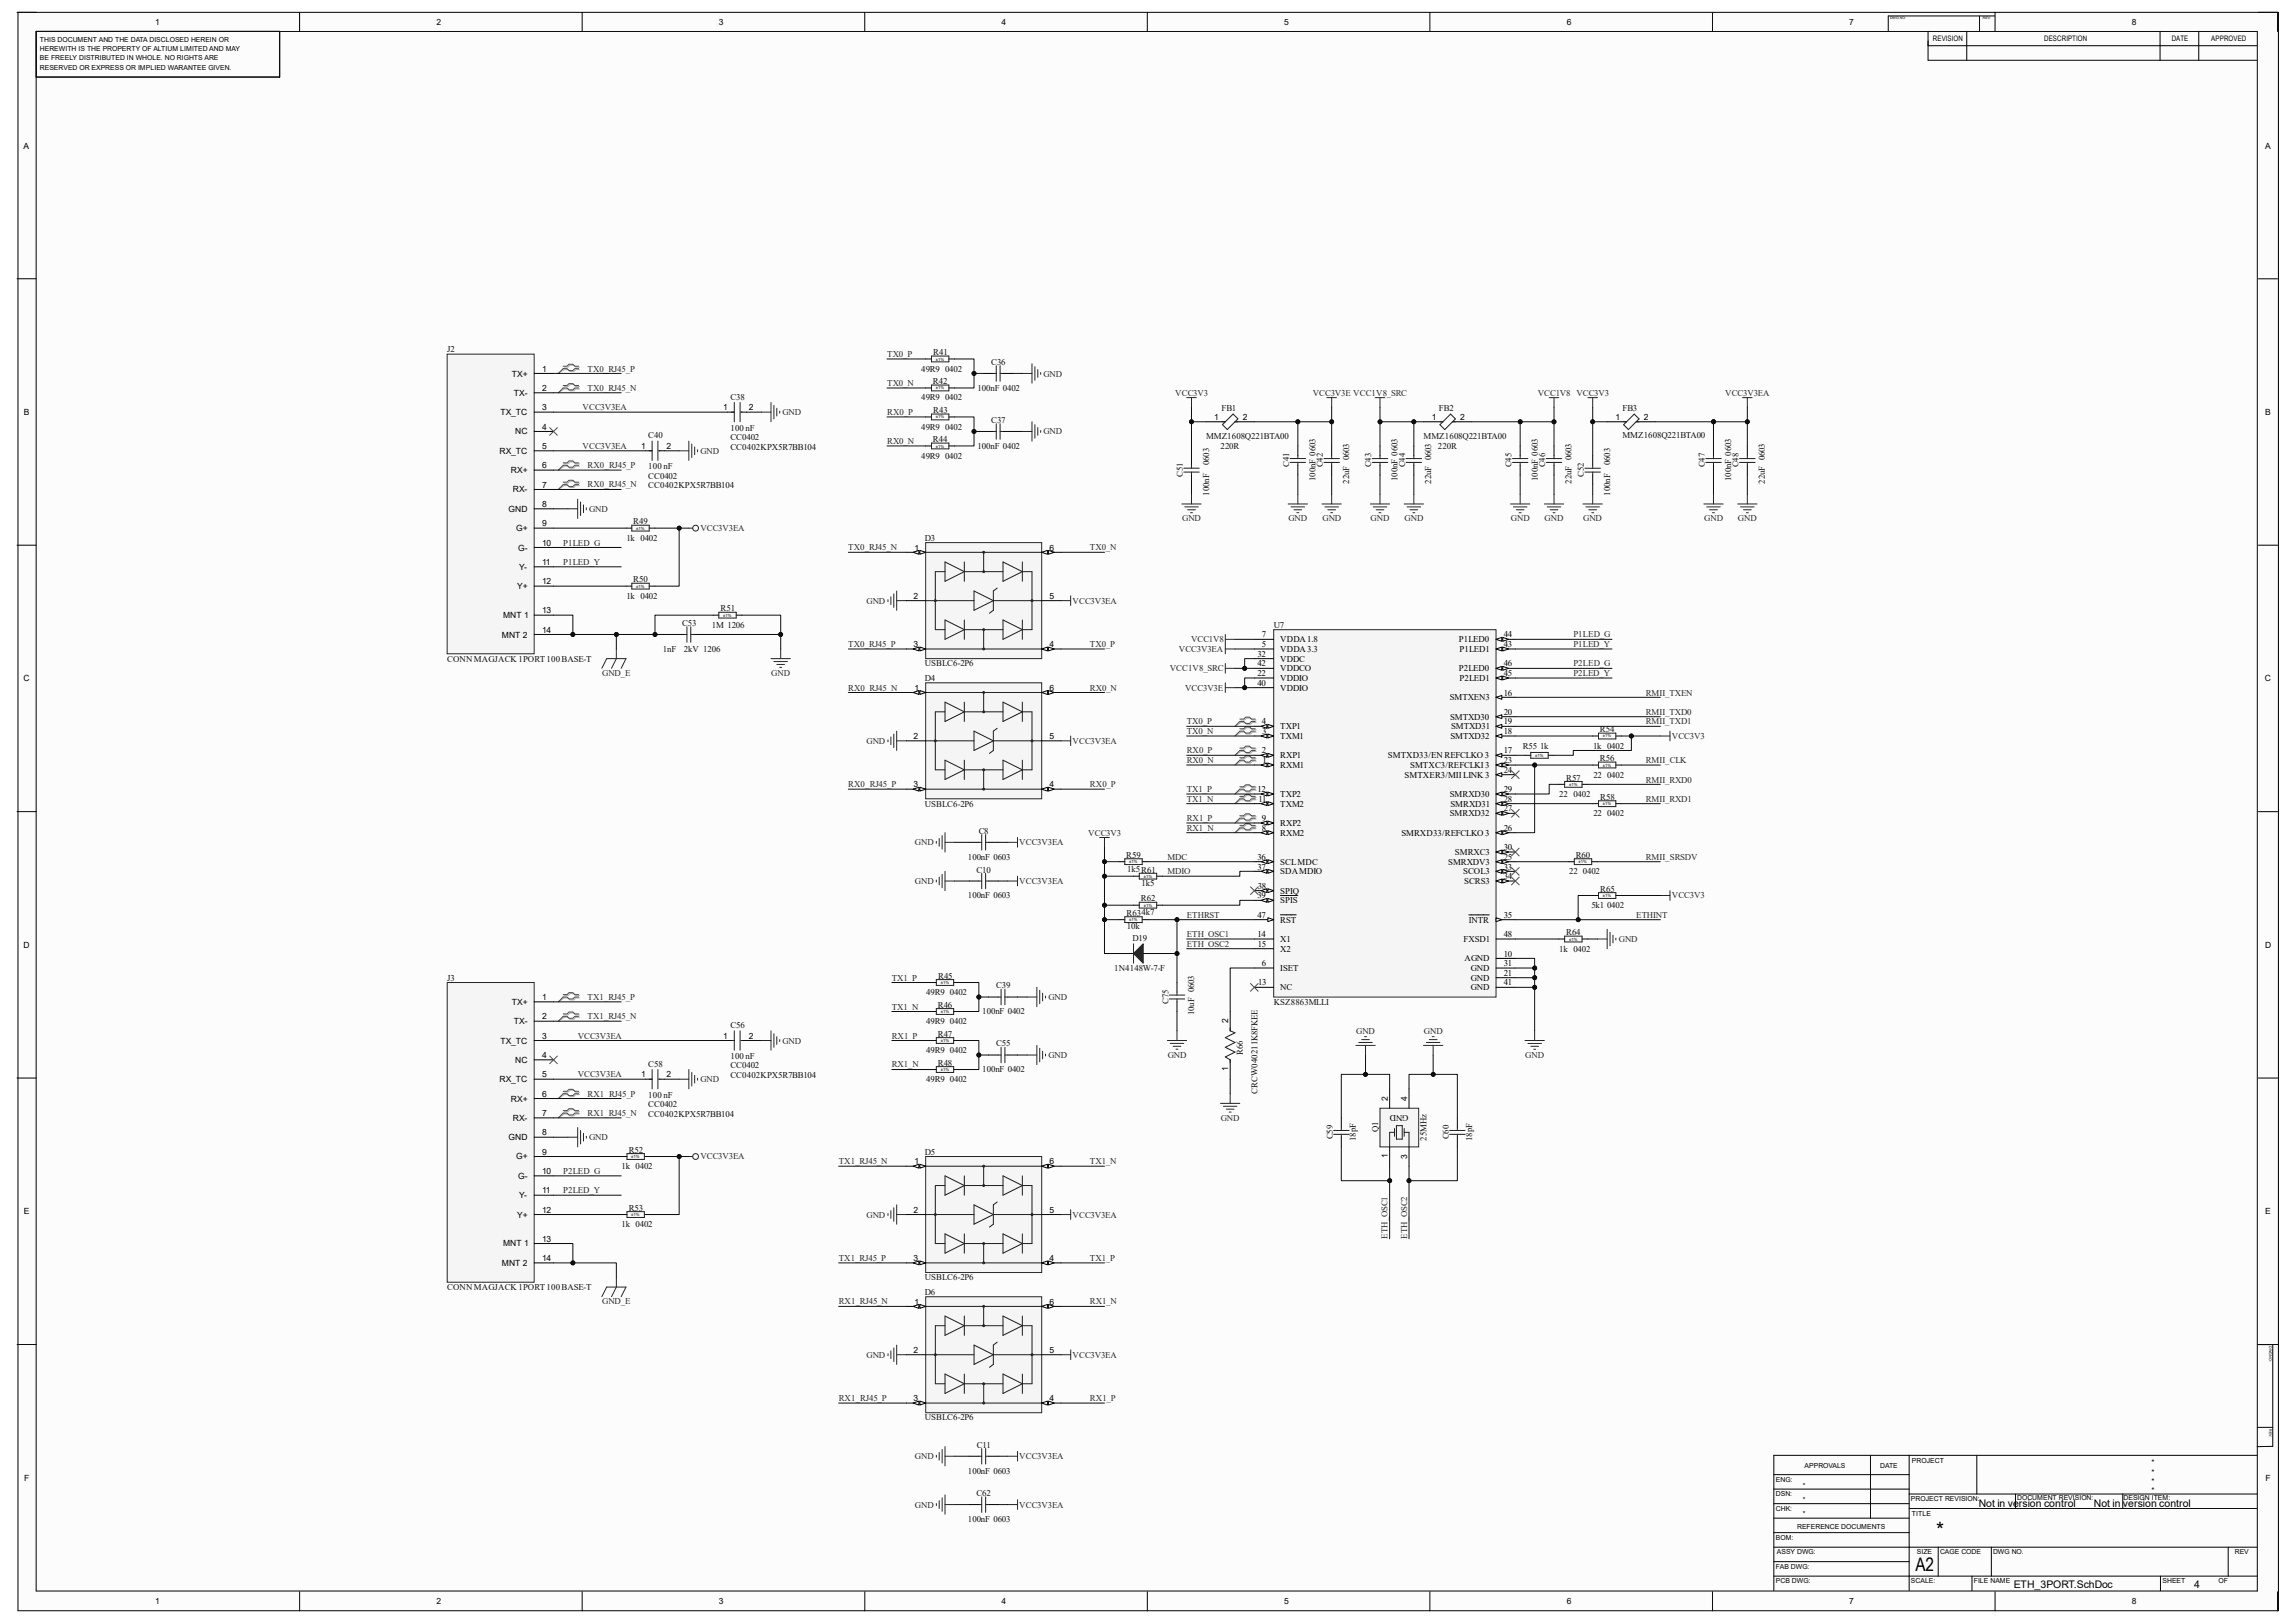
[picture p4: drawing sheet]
<svg xmlns="http://www.w3.org/2000/svg" width="297mm" height="210mm" viewBox="0 0 297 210" stroke-linecap="round" stroke-linejoin="round" font-family="sans-serif">
<defs><g id="words">
<text font-size="2.7" x="250.6" y="198.9">*</text>
<text font-size="2.4" x="247.9" y="203.3">A2</text>
<g font-size="1.4">
<text x="256.1" y="195">Not in version control</text>
<text x="271" y="195">Not in version control</text>
<text x="260.6" y="205.5">ETH_3PORT.SchDoc</text>
<text x="284" y="205.5">4</text>
</g>
<g font-size="1.1">
<text x="20.1" y="3.2">1</text>
<text x="56.5" y="3.2">2</text>
<text x="93" y="3.2">3</text>
<text x="129.6" y="3.2">4</text>
<text x="166.2" y="3.2">5</text>
<text x="202.8" y="3.2">6</text>
<text x="239.3" y="3.2">7</text>
<text x="275.9" y="3.2">8</text>
<text x="3" y="19.2">A</text>
<text x="293.2" y="19.2">A</text>
<text x="3.1" y="53.7">B</text>
<text x="64.8" y="53.7">TX_TC</text>
<text x="66.3" y="48.7">TX+</text>
<text x="66.5" y="51.2">TX-</text>
<text x="70.1" y="48.1">1</text>
<text x="70.1" y="50.6">2</text>
<text x="70.1" y="53.1">3</text>
<text x="93.6" y="53.1">1</text>
<text x="96.9" y="53.1">2</text>
<text x="293.2" y="53.7">B</text>
<text x="64.6" y="58.7">RX_TC</text>
<text x="66.7" y="56.2">NC</text>
<text x="70.1" y="55.6">4</text>
<text x="70.1" y="58.1">5</text>
<text x="83" y="58.1">1</text>
<text x="86.3" y="58.1">2</text>
<text x="157.1" y="54.4">1</text>
<text x="160.8" y="54.4">2</text>
<text x="185.3" y="54.4">1</text>
<text x="189" y="54.4">2</text>
<text x="209.1" y="54.4">1</text>
<text x="212.7" y="54.4">2</text>
<text x="66.1" y="61.2">RX+</text>
<text x="66.4" y="63.7">RX-</text>
<text x="70.1" y="60.6">6</text>
<text x="70.1" y="63.1">7</text>
<text x="70.1" y="65.6">8</text>
<text x="65.8" y="66.2">GND</text>
<text x="66.8" y="68.7">G+</text>
<text x="67.1" y="71.2">G-</text>
<text x="70.1" y="68.1">9</text>
<text x="70.1" y="70.6">10</text>
<text x="118.4" y="71.2">1</text>
<text x="135.8" y="71.2">6</text>
<text x="66.9" y="76.2">Y+</text>
<text x="67.2" y="73.7">Y-</text>
<text x="70.1" y="73.1">11</text>
<text x="70.1" y="75.6">12</text>
<text x="118.2" y="77.5">2</text>
<text x="135.8" y="77.5">5</text>
<text x="64.9" y="82.5">MNT 2</text>
<text x="65.1" y="80">MNT 1</text>
<text x="70.1" y="79.4">13</text>
<text x="70.1" y="81.9">14</text>
<text x="118.2" y="83.7">3</text>
<text x="135.8" y="83.7">4</text>
<text x="163.3" y="82.5">7</text>
<text x="163.3" y="83.7">5</text>
<text x="165.7" y="83.1">VDDA 1.8</text>
<text x="188.8" y="83.1">P1LED0</text>
<text x="194.6" y="82.5">44</text>
<text x="194.6" y="83.7">43</text>
<text x="3" y="88.2">C</text>
<text x="118.4" y="89.4">1</text>
<text x="135.8" y="89.4">6</text>
<text x="162.7" y="85">32</text>
<text x="162.7" y="86.2">42</text>
<text x="162.7" y="87.5">22</text>
<text x="162.7" y="88.7">40</text>
<text x="165.7" y="84.4">VDDA 3.3</text>
<text x="165.7" y="85.6">VDDC</text>
<text x="165.7" y="86.9">VDDCO</text>
<text x="165.7" y="88.1">VDDIO</text>
<text x="165.7" y="89.4">VDDIO</text>
<text x="188.8" y="86.9">P2LED0</text>
<text x="188.9" y="84.4">P1LED1</text>
<text x="188.9" y="88.1">P2LED1</text>
<text x="194.6" y="86.2">46</text>
<text x="194.6" y="87.5">45</text>
<text x="293.1" y="88.2">C</text>
<text x="118.2" y="95.6">2</text>
<text x="135.8" y="95.6">5</text>
<text x="163.3" y="93.7">4</text>
<text x="163.4" y="95">3</text>
<text x="165.7" y="95.6">TXM1</text>
<text x="165.7" y="94.4">TXP1</text>
<text x="187.6" y="90.6">SMTXEN3</text>
<text x="187.7" y="93.1">SMTXD30</text>
<text x="187.7" y="95.6">SMTXD32</text>
<text x="187.8" y="94.4">SMTXD31</text>
<text x="194.6" y="92.5">20</text>
<text x="194.6" y="93.7">19</text>
<text x="194.6" y="95">18</text>
<text x="194.6" y="90">16</text>
<text x="118.2" y="101.9">3</text>
<text x="135.8" y="101.9">4</text>
<text x="163.3" y="97.5">2</text>
<text x="163.4" y="98.8">1</text>
<text x="165.7" y="99.4">RXM1</text>
<text x="165.7" y="98.1">RXP1</text>
<text x="179.6" y="98.1">SMTXD33/EN REFCLKO 3</text>
<text x="181.8" y="100.6">SMTXER3/MII LINK 3</text>
<text x="182.5" y="99.4">SMTXC3/REFCLKI 3</text>
<text x="194.6" y="98.8">23</text>
<text x="194.6" y="97.5">17</text>
<text x="194.6" y="100">24</text>
<text x="162.7" y="102.5">12</text>
<text x="162.9" y="103.8">11</text>
<text x="163.3" y="107.5">8</text>
<text x="163.3" y="106.3">9</text>
<text x="165.7" y="106.9">RXP2</text>
<text x="165.7" y="104.4">TXM2</text>
<text x="165.7" y="103.1">TXP2</text>
<text x="187.6" y="103.1">SMRXD30</text>
<text x="187.6" y="105.6">SMRXD32</text>
<text x="187.7" y="104.4">SMRXD31</text>
<text x="194.6" y="102.5">29</text>
<text x="194.6" y="103.8">28</text>
<text x="194.6" y="105">27</text>
<text x="194.6" y="107.5">26</text>
<text x="162.7" y="111.3">36</text>
<text x="162.7" y="112.5">37</text>
<text x="165.7" y="108.1">RXM2</text>
<text x="165.7" y="111.9">SCL MDC</text>
<text x="165.7" y="113.1">SDA MDIO</text>
<text x="181.4" y="108.1">SMRXD33/REFCLKO 3</text>
<text x="187.4" y="111.9">SMRXDV3</text>
<text x="188.3" y="110.6">SMRXC3</text>
<text x="189.4" y="113.1">SCOL3</text>
<text x="194.6" y="112.5">33</text>
<text x="194.6" y="113.7">34</text>
<text x="194.6" y="110">30</text>
<text x="194.6" y="111.3">25</text>
<text x="162.7" y="118.7">47</text>
<text x="162.7" y="116.2">39</text>
<text x="162.8" y="115">38</text>
<text x="165.7" y="119.4">RST</text>
<text x="165.7" y="116.9">SPIS</text>
<text x="165.7" y="115.7">SPIQ</text>
<text x="189.5" y="114.4">SCRS3</text>
<text x="190.1" y="119.4">INTR</text>
<text x="194.6" y="118.7">35</text>
<text x="3" y="122.6">D</text>
<text x="162.7" y="121.3">14</text>
<text x="162.8" y="122.5">15</text>
<text x="163.3" y="125">6</text>
<text x="165.7" y="125.6">ISET</text>
<text x="165.7" y="121.9">X1</text>
<text x="165.7" y="123.1">X2</text>
<text x="189.4" y="121.9">FXSD1</text>
<text x="189.5" y="124.4">AGND</text>
<text x="190.3" y="125.6">GND</text>
<text x="194.6" y="123.8">10</text>
<text x="194.6" y="121.3">48</text>
<text x="194.6" y="125">31</text>
<text x="293.2" y="122.6">D</text>
<text x="66.3" y="130">TX+</text>
<text x="70.1" y="129.4">1</text>
<text x="70.1" y="131.9">2</text>
<text x="162.8" y="127.5">13</text>
<text x="165.7" y="128.1">NC</text>
<text x="190.3" y="126.9">GND</text>
<text x="190.3" y="128.1">GND</text>
<text x="194.6" y="126.3">21</text>
<text x="194.6" y="127.5">41</text>
<text x="64.8" y="135">TX_TC</text>
<text x="66.5" y="132.5">TX-</text>
<text x="66.7" y="137.5">NC</text>
<text x="70.1" y="134.4">3</text>
<text x="70.1" y="136.9">4</text>
<text x="93.6" y="134.4">1</text>
<text x="96.9" y="134.4">2</text>
<text x="159" y="132.4" transform="rotate(-90 159 132.4)">2</text>
<text x="64.6" y="140">RX_TC</text>
<text x="66.1" y="142.5">RX+</text>
<text x="70.1" y="139.4">5</text>
<text x="70.1" y="141.9">6</text>
<text x="83" y="139.4">1</text>
<text x="86.3" y="139.4">2</text>
<text x="159" y="138.6" transform="rotate(-90 159 138.6)">1</text>
<text x="179.6" y="142.4" transform="rotate(-90 179.6 142.4)">2</text>
<text x="182.1" y="142.4" transform="rotate(-90 182.1 142.4)">4</text>
<text x="65.8" y="147.5">GND</text>
<text x="66.4" y="145">RX-</text>
<text x="70.1" y="144.4">7</text>
<text x="70.1" y="146.9">8</text>
<text x="70.1" y="149.4">9</text>
<text x="179.6" y="149.8" transform="rotate(-90 179.6 149.8)">1</text>
<text x="182.1" y="150" transform="rotate(-90 182.1 150)">3</text>
<text x="182.3" y="144.2" transform="rotate(-180 182.3 144.2)">GND</text>
<text x="66.8" y="150">G+</text>
<text x="67.1" y="152.5">G-</text>
<text x="67.2" y="155.1">Y-</text>
<text x="70.1" y="151.9">10</text>
<text x="70.1" y="154.4">11</text>
<text x="118.4" y="150.7">1</text>
<text x="135.8" y="150.7">6</text>
<text x="3.1" y="157.1">E</text>
<text x="65.1" y="161.3">MNT 1</text>
<text x="66.9" y="157.6">Y+</text>
<text x="70.1" y="156.9">12</text>
<text x="70.1" y="160.7">13</text>
<text x="118.2" y="156.9">2</text>
<text x="135.8" y="156.9">5</text>
<text x="293.2" y="157.1">E</text>
<text x="64.9" y="163.8">MNT 2</text>
<text x="70.1" y="163.2">14</text>
<text x="118.2" y="163.2">3</text>
<text x="135.8" y="163.2">4</text>
<text x="118.4" y="168.8">1</text>
<text x="135.8" y="168.8">6</text>
<text x="118.2" y="175">2</text>
<text x="135.8" y="175">5</text>
<text x="118.2" y="181.3">3</text>
<text x="135.8" y="181.3">4</text>
<text x="3.1" y="191.6">F</text>
<text x="293.2" y="191.6">F</text>
<text x="20.1" y="207.6">1</text>
<text x="56.5" y="207.6">2</text>
<text x="93" y="207.6">3</text>
<text x="129.6" y="207.6">4</text>
<text x="166.2" y="207.6">5</text>
<text x="202.8" y="207.6">6</text>
<text x="239.3" y="207.6">7</text>
<text x="275.9" y="207.6">8</text>
</g>
<g font-size="1.1" fill="#0e0e0e">
<text x="57.9" y="45.6">J2</text>
<text x="120.8" y="46">R41</text>
<text x="128.3" y="47.2">C36</text>
<text x="94.5" y="51.7">C38</text>
<text x="119.2" y="48.1">49R9</text>
<text x="119.2" y="51.8">49R9</text>
<text x="120.7" y="49.7">R42</text>
<text x="120.8" y="53.5">R43</text>
<text x="122.3" y="48.1">0402</text>
<text x="122.3" y="51.8">0402</text>
<text x="126.5" y="50.6">100nF 0402</text>
<text x="158.1" y="53.2">FB1</text>
<text x="186.2" y="53.2">FB2</text>
<text x="210" y="53.2">FB3</text>
<text x="83.9" y="56.7">C40</text>
<text x="94.5" y="57">CC0402</text>
<text x="94.5" y="55.7">100 nF</text>
<text x="94.5" y="58.2">CC0402KPX5R7BB104</text>
<text x="119.2" y="55.6">49R9</text>
<text x="119.2" y="59.4">49R9</text>
<text x="120.7" y="57.2">R44</text>
<text x="122.3" y="55.6">0402</text>
<text x="122.3" y="59.4">0402</text>
<text x="126.5" y="58.1">100nF 0402</text>
<text x="128.3" y="54.7">C37</text>
<text x="156.1" y="56.9">MMZ1608Q221BTA00</text>
<text x="157.9" y="58.1">220R</text>
<text x="184.2" y="56.9">MMZ1608Q221BTA00</text>
<text x="186.1" y="58.1">220R</text>
<text x="210" y="56.7">MMZ1608Q221BTA00</text>
<text x="83.9" y="62">CC0402</text>
<text x="83.9" y="60.7">100 nF</text>
<text x="83.9" y="63.2">CC0402KPX5R7BB104</text>
<text x="153.1" y="61.7" transform="rotate(-90 153.1 61.7)">C51</text>
<text x="156.5" y="64.1" transform="rotate(-90 156.5 64.1)">100nF</text>
<text x="156.5" y="60.2" transform="rotate(-90 156.5 60.2)">0603</text>
<text x="166.8" y="60.5" transform="rotate(-90 166.8 60.5)">C41</text>
<text x="170.2" y="62.3" transform="rotate(-90 170.2 62.3)">100nF 0603</text>
<text x="171.2" y="60.5" transform="rotate(-90 171.2 60.5)">C42</text>
<text x="174.6" y="62.6" transform="rotate(-90 174.6 62.6)">22uF 0603</text>
<text x="177.5" y="60.5" transform="rotate(-90 177.5 60.5)">C43</text>
<text x="180.9" y="62.3" transform="rotate(-90 180.9 62.3)">100nF 0603</text>
<text x="181.9" y="60.5" transform="rotate(-90 181.9 60.5)">C44</text>
<text x="185.2" y="62.6" transform="rotate(-90 185.2 62.6)">22uF 0603</text>
<text x="195.6" y="60.5" transform="rotate(-90 195.6 60.5)">C45</text>
<text x="199" y="62.3" transform="rotate(-90 199 62.3)">100nF 0603</text>
<text x="200" y="60.5" transform="rotate(-90 200 60.5)">C46</text>
<text x="203.4" y="62.6" transform="rotate(-90 203.4 62.6)">22uF 0603</text>
<text x="205" y="61.8" transform="rotate(-90 205 61.8)">C52</text>
<text x="208.4" y="64.1" transform="rotate(-90 208.4 64.1)">100nF</text>
<text x="208.4" y="60.2" transform="rotate(-90 208.4 60.2)">0603</text>
<text x="220.6" y="60.5" transform="rotate(-90 220.6 60.5)">C47</text>
<text x="224" y="62.3" transform="rotate(-90 224 62.3)">100nF 0603</text>
<text x="225" y="60.5" transform="rotate(-90 225 60.5)">C48</text>
<text x="228.4" y="62.6" transform="rotate(-90 228.4 62.6)">22uF 0603</text>
<text x="81.1" y="70">1k 0402</text>
<text x="82" y="67.9">R49</text>
<text x="119.7" y="70">D3</text>
<text x="81.1" y="77.5">1k 0402</text>
<text x="82" y="75.4">R50</text>
<text x="88.3" y="81">C53</text>
<text x="92.1" y="81.2">1M 1206</text>
<text x="93.3" y="79.1">R51</text>
<text x="164.8" y="81.2">U7</text>
<text x="57.9" y="85.6">CONN MAGJACK 1PORT 100 BASE-T</text>
<text x="85.8" y="84.4">1nF</text>
<text x="88.5" y="84.4">2kV 1206</text>
<text x="119.7" y="86.2">USBLC6-2P6</text>
<text x="119.7" y="88.1">D4</text>
<text x="207.1" y="94.7">R54</text>
<text x="197.1" y="96.9">R55 1k</text>
<text x="202.7" y="101">R57</text>
<text x="206.2" y="96.9">1k 0402</text>
<text x="206.2" y="100.6">22</text>
<text x="207.1" y="98.5">R56</text>
<text x="208" y="100.6">0402</text>
<text x="119.7" y="104.4">USBLC6-2P6</text>
<text x="126.7" y="107.9">C8</text>
<text x="201.8" y="103.1">22</text>
<text x="203.6" y="103.1">0402</text>
<text x="206.2" y="105.6">22</text>
<text x="207.1" y="103.5">R58</text>
<text x="208" y="105.6">0402</text>
<text x="125.3" y="111.3">100nF 0603</text>
<text x="126.4" y="112.9">C10</text>
<text x="145.8" y="111">R59</text>
<text x="145.9" y="112.8">1k5R61</text>
<text x="203.1" y="113.1">22</text>
<text x="203.9" y="111">R60</text>
<text x="204.9" y="113.1">0402</text>
<text x="125.3" y="116.2">100nF 0603</text>
<text x="145.8" y="118.5">R634k7</text>
<text x="147.7" y="116.6">R62</text>
<text x="147.7" y="114.6">1k5</text>
<text x="206" y="117.5">5k1</text>
<text x="207.1" y="115.4">R65</text>
<text x="208" y="117.5">0402</text>
<text x="144.2" y="125.6">1N4148W-7-F</text>
<text x="145.8" y="120.3">10k</text>
<text x="146.6" y="121.8">D19</text>
<text x="201.8" y="123.1">1k 0402</text>
<text x="202.7" y="121">R64</text>
<text x="57.9" y="126.9">J3</text>
<text x="119.8" y="128.8">49R9</text>
<text x="121.4" y="130.4">R46</text>
<text x="121.4" y="126.7">R45</text>
<text x="122.9" y="128.8">0402</text>
<text x="127.1" y="131.3">100nF 0402</text>
<text x="128.9" y="127.9">C39</text>
<text x="151.2" y="129.9" transform="rotate(-90 151.2 129.9)">C75</text>
<text x="154.6" y="131.4" transform="rotate(-90 154.6 131.4)">10uF 0603</text>
<text x="164.8" y="130">KSZ8863MLLI</text>
<text x="94.5" y="137">100 nF</text>
<text x="94.5" y="133">C56</text>
<text x="119.8" y="132.5">49R9</text>
<text x="119.8" y="136.3">49R9</text>
<text x="121.4" y="134.2">R47</text>
<text x="121.4" y="137.9">R48</text>
<text x="122.9" y="132.5">0402</text>
<text x="122.9" y="136.3">0402</text>
<text x="128.9" y="135.4">C55</text>
<text x="160.8" y="136.5" transform="rotate(-90 160.8 136.5)">R66</text>
<text x="83.9" y="143.3">CC0402</text>
<text x="83.9" y="142">100 nF</text>
<text x="83.9" y="138">C58</text>
<text x="94.5" y="138.3">CC0402</text>
<text x="94.5" y="139.5">CC0402KPX5R7BB104</text>
<text x="119.8" y="140">49R9</text>
<text x="122.9" y="140">0402</text>
<text x="127.1" y="138.8">100nF 0402</text>
<text x="162.7" y="141.5" transform="rotate(-90 162.7 141.5)">CRCW040211K8FKEE</text>
<text x="81.4" y="149.2">R52</text>
<text x="83.9" y="144.5">CC0402KPX5R7BB104</text>
<text x="119.7" y="149.4">D5</text>
<text x="172.5" y="147.4" transform="rotate(-90 172.5 147.4)">C59</text>
<text x="175.5" y="147.7" transform="rotate(-90 175.5 147.7)">18pF</text>
<text x="178.4" y="146.5" transform="rotate(-90 178.4 146.5)">Q1</text>
<text x="184.6" y="147.6" transform="rotate(-90 184.6 147.6)">25MHz</text>
<text x="187.5" y="147.4" transform="rotate(-90 187.5 147.4)">C60</text>
<text x="190.5" y="147.7" transform="rotate(-90 190.5 147.7)">18pF</text>
<text x="80.4" y="151.3">1k 0402</text>
<text x="80.4" y="158.8">1k 0402</text>
<text x="81.4" y="156.7">R53</text>
<text x="57.9" y="166.9">CONN MAGJACK 1PORT 100 BASE-T</text>
<text x="119.7" y="165.7">USBLC6-2P6</text>
<text x="119.7" y="167.6">D6</text>
<text x="119.7" y="183.8">USBLC6-2P6</text>
<text x="125.3" y="190.7">100nF 0603</text>
<text x="126.4" y="187.3">C11</text>
<text x="125.3" y="196.9">100nF 0603</text>
<text x="126.4" y="193.6">C62</text>
</g>
<g font-size="1.1" fill="#262626">
<text x="114.8" y="46.2">TX0_P</text>
<text x="75.4" y="53.1">VCC3V3EA</text>
<text x="76" y="50.6">TX0_RJ45_N</text>
<text x="76" y="48.1">TX0_RJ45_P</text>
<text x="101.3" y="53.7">GND</text>
<text x="114.8" y="50">TX0_N</text>
<text x="114.8" y="53.7">RX0_P</text>
<text x="135" y="48.7">GND</text>
<text x="152.1" y="51.2">VCC3V3</text>
<text x="169.9" y="51.2">VCC3V3E VCC1V8_SRC</text>
<text x="199" y="51.2">VCC1V8 VCC3V3</text>
<text x="223.3" y="51.2">VCC3V3EA</text>
<text x="75.4" y="58.1">VCC3V3EA</text>
<text x="90.6" y="58.7">GND</text>
<text x="114.8" y="57.4">RX0_N</text>
<text x="135" y="56.2">GND</text>
<text x="76" y="63.1">RX0_RJ45_N</text>
<text x="76" y="60.6">RX0_RJ45_P</text>
<text x="72.9" y="70.6">P1LED_G</text>
<text x="76.2" y="66.2">GND</text>
<text x="90.6" y="68.7">VCC3V3EA</text>
<text x="109.8" y="71.2">TX0_RJ45_N</text>
<text x="141.1" y="71.2">TX0_N</text>
<text x="153" y="67.5">GND</text>
<text x="166.8" y="67.5">GND</text>
<text x="171.2" y="67.5">GND</text>
<text x="177.4" y="67.5">GND</text>
<text x="181.8" y="67.5">GND</text>
<text x="195.5" y="67.5">GND</text>
<text x="199.9" y="67.5">GND</text>
<text x="204.9" y="67.5">GND</text>
<text x="220.6" y="67.5">GND</text>
<text x="224.9" y="67.5">GND</text>
<text x="72.9" y="73.1">P1LED_Y</text>
<text x="109.8" y="83.7">TX0_RJ45_P</text>
<text x="112.1" y="78.1">GND</text>
<text x="138.8" y="78.1">VCC3V3EA</text>
<text x="141.1" y="83.7">TX0_P</text>
<text x="154.1" y="83.1">VCC1V8</text>
<text x="203.6" y="82.5">P1LED_G</text>
<text x="203.6" y="83.7">P1LED_Y</text>
<text x="77.9" y="87.5">GND_E</text>
<text x="99.8" y="87.5">GND</text>
<text x="109.8" y="89.4">RX0_RJ45_N</text>
<text x="141.1" y="89.4">RX0_N</text>
<text x="151.4" y="86.9">VCC1V8_SRC</text>
<text x="152.6" y="84.4">VCC3V3EA</text>
<text x="153.4" y="89.4">VCC3V3E</text>
<text x="203.6" y="86.2">P2LED_G</text>
<text x="203.6" y="87.5">P2LED_Y</text>
<text x="153.6" y="93.7">TX0_P</text>
<text x="153.6" y="95">TX0_N</text>
<text x="213" y="93.7">RMII_TXD1</text>
<text x="213" y="92.5">RMII_TXD0</text>
<text x="213" y="90">RMII_TXEN</text>
<text x="216.4" y="95.6">VCC3V3</text>
<text x="109.8" y="101.9">RX0_RJ45_P</text>
<text x="112.1" y="96.3">GND</text>
<text x="138.8" y="96.3">VCC3V3EA</text>
<text x="141.1" y="101.9">RX0_P</text>
<text x="153.6" y="97.5">RX0_P</text>
<text x="153.6" y="98.8">RX0_N</text>
<text x="213" y="98.8">RMII_CLK</text>
<text x="213" y="101.3">RMII_RXD0</text>
<text x="153.6" y="102.5">TX1_P</text>
<text x="153.6" y="103.8">TX1_N</text>
<text x="153.6" y="106.3">RX1_P</text>
<text x="153.6" y="107.5">RX1_N</text>
<text x="213" y="103.8">RMII_RXD1</text>
<text x="118.4" y="109.4">GND</text>
<text x="131.9" y="109.4">VCC3V3EA</text>
<text x="140.8" y="108.1">VCC3V3</text>
<text x="151.1" y="111.3">MDC</text>
<text x="151.1" y="113.1">MDIO</text>
<text x="213" y="111.3">RMII_SRSDV</text>
<text x="118.4" y="114.4">GND</text>
<text x="131.9" y="114.4">VCC3V3EA</text>
<text x="153.6" y="118.7">ETHRST</text>
<text x="211.8" y="118.7">ETHINT</text>
<text x="216.4" y="116.2">VCC3V3</text>
<text x="153.6" y="121.3">ETH_OSC1</text>
<text x="153.6" y="122.5">ETH_OSC2</text>
<text x="209.5" y="121.9">GND</text>
<text x="76" y="131.9">TX1_RJ45_N</text>
<text x="76" y="129.4">TX1_RJ45_P</text>
<text x="115.4" y="126.9">TX1_P</text>
<text x="115.4" y="130.6">TX1_N</text>
<text x="135.7" y="129.4">GND</text>
<text x="74.8" y="134.4">VCC3V3EA</text>
<text x="101.3" y="135">GND</text>
<text x="115.4" y="134.4">RX1_P</text>
<text x="135.7" y="136.9">GND</text>
<text x="151.1" y="136.9">GND</text>
<text x="175.5" y="133.8">GND</text>
<text x="184.3" y="133.8">GND</text>
<text x="197.4" y="136.9">GND</text>
<text x="74.8" y="139.4">VCC3V3EA</text>
<text x="76" y="141.9">RX1_RJ45_P</text>
<text x="90.6" y="140">GND</text>
<text x="115.4" y="138.1">RX1_N</text>
<text x="76" y="144.4">RX1_RJ45_N</text>
<text x="76.2" y="147.5">GND</text>
<text x="158" y="145">GND</text>
<text x="72.9" y="154.4">P2LED_Y</text>
<text x="72.9" y="151.9">P2LED_G</text>
<text x="90.6" y="150">VCC3V3EA</text>
<text x="108.5" y="150.7">TX1_RJ45_N</text>
<text x="141.1" y="150.7">TX1_N</text>
<text x="112.1" y="157.6">GND</text>
<text x="138.8" y="157.6">VCC3V3EA</text>
<text x="179.6" y="160.3" transform="rotate(-90 179.6 160.3)">ETH_OSC1</text>
<text x="182.1" y="160.3" transform="rotate(-90 182.1 160.3)">ETH_OSC2</text>
<text x="108.5" y="163.2">TX1_RJ45_P</text>
<text x="141.1" y="163.2">TX1_P</text>
<text x="77.9" y="168.8">GND_E</text>
<text x="108.5" y="168.8">RX1_RJ45_N</text>
<text x="141.1" y="168.8">RX1_N</text>
<text x="112.1" y="175.7">GND</text>
<text x="138.8" y="175.7">VCC3V3EA</text>
<text x="108.5" y="181.3">RX1_RJ45_P</text>
<text x="141.1" y="181.3">RX1_P</text>
<text x="118.4" y="188.8">GND</text>
<text x="131.9" y="188.8">VCC3V3EA</text>
<text x="118.4" y="195.1">GND</text>
<text x="131.9" y="195.1">VCC3V3EA</text>
</g>
<g font-size="1">
<text x="250.1" y="5.3">REVISION</text>
<text x="264.5" y="5.3">DESCRIPTION</text>
<text x="281.1" y="5.3">DATE</text>
<text x="286.2" y="5.3">APPROVED</text>
<text x="278.4" y="192">*</text>
<text x="278.4" y="189.6">*</text>
<text x="278.4" y="190.8">*</text>
<text x="278.4" y="193.2">*</text>
</g>
<g font-size=".9">
<text x="5.2" y="5.4">THIS DOCUMENT AND THE DATA DISCLOSED HEREIN OR</text>
<text x="5.2" y="6.6">HEREWITH IS THE PROPERTY OF ALTIUM LIMITED AND MAY</text>
<text x="5.2" y="7.8">BE FREELY DISTRIBUTED IN WHOLE. NO RIGHTS ARE</text>
<text x="5.2" y="9">RESERVED OR EXPRESS OR IMPLIED WARANTEE GIVEN.</text>
<text x="229.8" y="191.8">ENG:</text>
<text x="233.6" y="190">APPROVALS</text>
<text x="243.3" y="190">DATE</text>
<text x="247.4" y="189.4">PROJECT</text>
<text x="229.8" y="193.6">DSN:</text>
<text x="229.8" y="195.5">CHK:</text>
<text x="232.6" y="197.9">REFERENCE DOCUMENTS</text>
<text x="233.3" y="192.5">*</text>
<text x="233.3" y="194.4">*</text>
<text x="233.3" y="196.1">*</text>
<text x="247.3" y="194.3">PROJECT REVISION:</text>
<text x="247.4" y="196.1">TITLE</text>
<text x="261.1" y="194.1">DOCUMENT REVISION:</text>
<text x="274.8" y="194.1">DESIGN ITEM:</text>
<text x="229.8" y="199.3">BOM:</text>
<text x="229.8" y="203">FAB DWG:</text>
<text x="230" y="201.1">ASSY DWG:</text>
<text x="248.1" y="201.1">SIZE</text>
<text x="251.1" y="201.1">CAGE CODE</text>
<text x="257.9" y="201.1">DWG NO.</text>
<text x="289.2" y="201.1">REV</text>
<text x="229.8" y="204.9">PCB DWG:</text>
<text x="247.3" y="204.9">SCALE:</text>
<text x="255.4" y="204.9">FILE NAME</text>
<text x="279.9" y="204.9">SHEET</text>
<text x="287.1" y="204.9">OF</text>
</g>
<g font-size=".6" fill="#0e0e0e">
<text x="121.1" y="46.7">±1%</text>
<text x="121.1" y="50.4">±1%</text>
<text x="121.1" y="54.1">±1%</text>
<text x="121.1" y="57.9">±1%</text>
<text x="82.3" y="68.5">±1%</text>
<text x="82.3" y="76">±1%</text>
<text x="93.6" y="79.8">±1%</text>
<text x="207.4" y="95.4">±1%</text>
<text x="198.7" y="97.9">±1%</text>
<text x="203.1" y="101.7">±1%</text>
<text x="207.4" y="99.2">±1%</text>
<text x="207.4" y="104.2">±1%</text>
<text x="146.1" y="111.7">±1%</text>
<text x="148" y="113.6">±1%</text>
<text x="204.3" y="111.7">±1%</text>
<text x="146.1" y="119.2">±1%</text>
<text x="148" y="117.3">±1%</text>
<text x="207.4" y="116.1">±1%</text>
<text x="203.1" y="121.7">±1%</text>
<text x="121.8" y="127.3">±1%</text>
<text x="121.8" y="131.1">±1%</text>
<text x="121.8" y="134.8">±1%</text>
<text x="121.8" y="138.6">±1%</text>
<text x="81.7" y="149.9">±1%</text>
<text x="81.7" y="157.4">±1%</text>
</g>
<g font-size=".5">
<text x="244.6" y="2.5">DWG NO:</text>
<text x="256.6" y="2.5">REV:</text>
<text x="293.7" y="174.2" transform="rotate(90 293.7 174.2)">DWG NO:</text>
<text x="293.7" y="184.9" transform="rotate(90 293.7 184.9)">REV:</text>
</g>
</g></defs>
<g fill="#fcfcfc">
<path d="M2.2 1.6h292.6v206.8h-292.6z" fill-rule="evenodd"/>
<path d="M4.7 4.1h287.6v201.9h-287.6z" fill-rule="evenodd"/>
</g>
<g fill="none" stroke="#000" stroke-width=".13">
<path d="M2.2 1.6h292.7v206.8h-292.6v-206.8M4.7 4.1h287.4v201.8h-287.4zM36.2 4.1v5.9h-31.5M38.8 1.6v2.5M75.3 1.6v2.5M111.9 1.6v2.5M148.5 1.6v2.5M185 1.6v2.5M221.6 1.6v2.5M249.5 4v3.8h42.6M249.5 5.9h42.6M254.5 4v3.8"/>
<path d="M256.2 2.1v1.9M258.1 2.1h-13.7v1.9M258.2 1.6v2.5M279.5 4v3.8M284.6 4v3.8M294.8 1.6v2.5M2.2 36.1h2.5M292.3 36.1h2.5M2.2 70.5h2.5M292.3 70.5h2.5M2.2 105h2.5M292.3 105h2.5"/>
<path d="M2.2 139.5h2.5M292.3 139.5h2.5M2.2 174h2.5M292.2 174h1.9M292.3 174h2.5M294.1 174v13.2h-2M229.6 192.7h17.5M229.6 190.8h17.5M229.6 196.4h17.5M229.6 194.6h17.5M229.6 198.3h17.5M242.1 188.3v8.1"/>
<path d="M247.1 193.3h45M247.1 188.3v17.5M247.1 195.2h45M255.8 188.3v5M260.8 193.3v1.9M274.7 193.3v1.9M292.1 188.3h-62.5v17.5M292.2 184.7h1.9M38.8 206v2.4M75.3 206v2.4M111.9 206v2.4M148.5 206v2.4"/>
<path d="M185 206v2.4M221.6 206v2.4M229.6 204h62.5M229.6 200.2h62.5M229.6 202.1h17.5M250.8 200.2v3.8M255.2 204v1.8M257.7 200.2v3.8M258.2 206v2.4M279.6 204v1.8M288.4 200.2v3.8M294.8 206v2.4"/>
</g>
<path d="M164.8 81.5h28.8v47.5h-28.8z" fill-rule="evenodd" fill="#f5f5f5"/>
<path d="M164.8 81.5h28.8v47.5h-28.8z" fill="none" stroke="#262626" stroke-width=".13"/>
<path d="M162.3 119h2.5" fill="none" stroke="#000" stroke-width=".13"/>
<path d="M164.1 118.8l.7 .2-.7 .3z" fill="#fbfbfb"/>
<path d="M162.3 116.5h2.5M164.1 118.8l.7 .2-.7 .3zM165.7 118.4h2.1" fill="none" stroke="#000" stroke-width=".13"/>
<path d="M164.1 116.3l.7 .2-.7 .3z" fill="#fbfbfb"/>
<path d="M164.1 116.3l.7 .2-.7 .3z" fill="none" stroke="#000" stroke-width=".13"/>
<path d="M163.2 116.5l.8-.2v.5z" fill="#fbfbfb"/>
<path d="M162.3 99h2.5M163.2 116.5l.8-.2v.5zM165.7 115.9h2.2M162.3 125.3h2.5M162.3 127.8h2.5" fill="none" stroke="#000" stroke-width=".13"/>
<path d="M164.1 98.7l.7 .3-.7 .2z" fill="#fbfbfb"/>
<path d="M164.1 98.7l.7 .3-.7 .2z" fill="none" stroke="#000" stroke-width=".13"/>
<path d="M163.2 99l.8-.3v.5z" fill="#fbfbfb"/>
<path d="M163.2 99l.8-.3v.5zM162.3 107.7h2.5" fill="none" stroke="#000" stroke-width=".13"/>
<path d="M164.1 107.5l.7 .2-.7 .3z" fill="#fbfbfb"/>
<path d="M164.1 107.5l.7 .2-.7 .3z" fill="none" stroke="#000" stroke-width=".13"/>
<path d="M163.2 107.7l.8-.2v.5z" fill="#fbfbfb"/>
<path d="M162.3 97.7h2.5M163.2 107.7l.8-.2v.5z" fill="none" stroke="#000" stroke-width=".13"/>
<path d="M164.1 97.5l.7 .2-.7 .3z" fill="#fbfbfb"/>
<path d="M164.1 97.5l.7 .2-.7 .3z" fill="none" stroke="#000" stroke-width=".13"/>
<path d="M163.2 97.7l.8-.2v.5z" fill="#fbfbfb"/>
<path d="M163.2 97.7l.8-.2v.5zM162.3 106.5h2.5" fill="none" stroke="#000" stroke-width=".13"/>
<path d="M164.1 106.2l.7 .3-.7 .2z" fill="#fbfbfb"/>
<path d="M164.1 106.2l.7 .3-.7 .2z" fill="none" stroke="#000" stroke-width=".13"/>
<path d="M163.2 106.5l.8-.3v.5z" fill="#fbfbfb"/>
<path d="M162.3 111.5h2.5M163.2 106.5l.8-.3v.5z" fill="none" stroke="#000" stroke-width=".13"/>
<path d="M164.1 111.3l.7 .2-.7 .2z" fill="#fbfbfb"/>
<path d="M164.1 111.3l.7 .2-.7 .2z" fill="none" stroke="#000" stroke-width=".13"/>
<path d="M163.2 111.5l.8-.2v.4z" fill="#fbfbfb"/>
<path d="M162.3 112.7h2.5M163.2 111.5l.8-.2v.4z" fill="none" stroke="#000" stroke-width=".13"/>
<path d="M164.1 112.5l.7 .2-.7 .3z" fill="#fbfbfb"/>
<path d="M164.1 112.5l.7 .2-.7 .3z" fill="none" stroke="#000" stroke-width=".13"/>
<path d="M163.2 112.7l.8-.2v.5z" fill="#fbfbfb"/>
<path d="M162.3 115.3h2.5M163.2 112.7l.8-.2v.5z" fill="none" stroke="#000" stroke-width=".13"/>
<path d="M164.1 115l.7 .3-.7 .2z" fill="#fbfbfb"/>
<path d="M164.1 115l.7 .3-.7 .2z" fill="none" stroke="#000" stroke-width=".13"/>
<path d="M163.2 115.3l.8-.3v.5z" fill="#fbfbfb"/>
<path d="M162.3 95.2h2.5M163.2 115.3l.8-.3v.5z" fill="none" stroke="#000" stroke-width=".13"/>
<path d="M164.1 95l.7 .2-.7 .3z" fill="#fbfbfb"/>
<path d="M164.1 95l.7 .2-.7 .3z" fill="none" stroke="#000" stroke-width=".13"/>
<path d="M163.2 95.2l.8-.2v.5z" fill="#fbfbfb"/>
<path d="M163.2 95.2l.8-.2v.5zM162.3 104h2.5" fill="none" stroke="#000" stroke-width=".13"/>
<path d="M164.1 103.7l.7 .3-.7 .2z" fill="#fbfbfb"/>
<path d="M164.1 103.7l.7 .3-.7 .2z" fill="none" stroke="#000" stroke-width=".13"/>
<path d="M163.2 104l.8-.3v.5z" fill="#fbfbfb"/>
<path d="M162.3 94h2.5M163.2 104l.8-.3v.5z" fill="none" stroke="#000" stroke-width=".13"/>
<path d="M164.1 93.7l.7 .3-.7 .2z" fill="#fbfbfb"/>
<path d="M164.1 93.7l.7 .3-.7 .2z" fill="none" stroke="#000" stroke-width=".13"/>
<path d="M163.2 94l.8-.3v.5z" fill="#fbfbfb"/>
<path d="M163.2 94l.8-.3v.5zM162.3 102.7h2.5" fill="none" stroke="#000" stroke-width=".13"/>
<path d="M164.1 102.5l.7 .2-.7 .3z" fill="#fbfbfb"/>
<path d="M164.1 102.5l.7 .2-.7 .3z" fill="none" stroke="#000" stroke-width=".13"/>
<path d="M163.2 102.7l.8-.2v.5z" fill="#fbfbfb"/>
<path d="M162.3 82.7h2.5M162.3 84h2.5M162.3 85.2h2.5M162.3 86.5h2.5M162.3 87.7h2.5M162.3 89h2.5M163.2 102.7l.8-.2v.5zM193.6 119h2.5M162.3 121.5h2.5M162.3 122.8h2.5" fill="none" stroke="#000" stroke-width=".13"/>
<path d="M193.6 118.8l.8 .2-.8 .3z" fill="#fbfbfb"/>
<path d="M193.6 82.7h2.5M190.1 118.4h2.6M193.6 118.8l.8 .2-.8 .3zM193.6 124h2.5M193.6 121.5h2.5M193.6 125.3h2.5M193.6 126.5h2.5M193.6 127.8h2.5" fill="none" stroke="#000" stroke-width=".13"/>
<path d="M193.6 82.7l.8-.2v.5z" fill="#fbfbfb"/>
<path d="M193.6 82.7l.8-.2v.5z" fill="none" stroke="#000" stroke-width=".13"/>
<path d="M194.5 82.5l.7 .2-.7 .3z" fill="#fbfbfb"/>
<path d="M193.6 84h2.5M194.5 82.5l.7 .2-.7 .3z" fill="none" stroke="#000" stroke-width=".13"/>
<path d="M193.6 84l.8-.3v.5z" fill="#fbfbfb"/>
<path d="M193.6 84l.8-.3v.5z" fill="none" stroke="#000" stroke-width=".13"/>
<path d="M194.5 83.7l.7 .3-.7 .2z" fill="#fbfbfb"/>
<path d="M193.6 86.5h2.5M194.5 83.7l.7 .3-.7 .2z" fill="none" stroke="#000" stroke-width=".13"/>
<path d="M193.6 86.5l.8-.3v.5z" fill="#fbfbfb"/>
<path d="M193.6 86.5l.8-.3v.5z" fill="none" stroke="#000" stroke-width=".13"/>
<path d="M194.5 86.2l.7 .3-.7 .2z" fill="#fbfbfb"/>
<path d="M193.6 87.7h2.5M194.5 86.2l.7 .3-.7 .2z" fill="none" stroke="#000" stroke-width=".13"/>
<path d="M193.6 87.7l.8-.2v.5z" fill="#fbfbfb"/>
<path d="M193.6 87.7l.8-.2v.5z" fill="none" stroke="#000" stroke-width=".13"/>
<path d="M194.5 87.5l.7 .2-.7 .3z" fill="#fbfbfb"/>
<path d="M194.5 87.5l.7 .2-.7 .3zM193.6 112.8h2.5" fill="none" stroke="#000" stroke-width=".13"/>
<path d="M193.6 112.8l.8-.3v.5z" fill="#fbfbfb"/>
<path d="M193.6 112.8l.8-.3v.5z" fill="none" stroke="#000" stroke-width=".13"/>
<path d="M194.5 112.5l.7 .3-.7 .2z" fill="#fbfbfb"/>
<path d="M193.6 114h2.5M194.5 112.5l.7 .3-.7 .2z" fill="none" stroke="#000" stroke-width=".13"/>
<path d="M193.6 114l.8-.3v.6z" fill="#fbfbfb"/>
<path d="M193.6 114l.8-.3v.6z" fill="none" stroke="#000" stroke-width=".13"/>
<path d="M194.5 113.7l.7 .3-.7 .3z" fill="#fbfbfb"/>
<path d="M193.6 110.2h2.5M194.5 113.7l.7 .3-.7 .3z" fill="none" stroke="#000" stroke-width=".13"/>
<path d="M193.6 110.2l.8-.2v.5z" fill="#fbfbfb"/>
<path d="M193.6 110.2l.8-.2v.5z" fill="none" stroke="#000" stroke-width=".13"/>
<path d="M194.5 110l.7 .2-.7 .3z" fill="#fbfbfb"/>
<path d="M193.6 102.7h2.5M194.5 110l.7 .2-.7 .3z" fill="none" stroke="#000" stroke-width=".13"/>
<path d="M193.6 102.7l.8-.2v.5z" fill="#fbfbfb"/>
<path d="M193.6 102.7l.8-.2v.5z" fill="none" stroke="#000" stroke-width=".13"/>
<path d="M194.5 102.5l.7 .2-.7 .3z" fill="#fbfbfb"/>
<path d="M193.6 104h2.5M194.5 102.5l.7 .2-.7 .3z" fill="none" stroke="#000" stroke-width=".13"/>
<path d="M193.6 104l.8-.3v.5z" fill="#fbfbfb"/>
<path d="M193.6 104l.8-.3v.5z" fill="none" stroke="#000" stroke-width=".13"/>
<path d="M194.5 103.7l.7 .3-.7 .2z" fill="#fbfbfb"/>
<path d="M193.6 105.3h2.5M194.5 103.7l.7 .3-.7 .2z" fill="none" stroke="#000" stroke-width=".13"/>
<path d="M193.6 105.3l.8-.3v.5z" fill="#fbfbfb"/>
<path d="M193.6 105.3l.8-.3v.5z" fill="none" stroke="#000" stroke-width=".13"/>
<path d="M194.5 105l.7 .3-.7 .2z" fill="#fbfbfb"/>
<path d="M193.6 107.7h2.5M194.5 105l.7 .3-.7 .2z" fill="none" stroke="#000" stroke-width=".13"/>
<path d="M193.6 107.7l.8-.2v.5z" fill="#fbfbfb"/>
<path d="M193.6 107.7l.8-.2v.5z" fill="none" stroke="#000" stroke-width=".13"/>
<path d="M194.5 107.5l.7 .2-.7 .3z" fill="#fbfbfb"/>
<path d="M193.6 111.5h2.5M194.5 107.5l.7 .2-.7 .3z" fill="none" stroke="#000" stroke-width=".13"/>
<path d="M193.6 111.5l.8-.2v.4z" fill="#fbfbfb"/>
<path d="M193.6 111.5l.8-.2v.4z" fill="none" stroke="#000" stroke-width=".13"/>
<path d="M194.5 111.3l.7 .2-.7 .2z" fill="#fbfbfb"/>
<path d="M193.6 99h2.5M194.5 111.3l.7 .2-.7 .2z" fill="none" stroke="#000" stroke-width=".13"/>
<path d="M193.6 99l.8-.3v.5z" fill="#fbfbfb"/>
<path d="M193.6 99l.8-.3v.5z" fill="none" stroke="#000" stroke-width=".13"/>
<path d="M194.5 98.7l.7 .3-.7 .2z" fill="#fbfbfb"/>
<path d="M193.6 92.7h2.5M194.5 98.7l.7 .3-.7 .2z" fill="none" stroke="#000" stroke-width=".13"/>
<path d="M193.6 92.7l.8-.2v.5z" fill="#fbfbfb"/>
<path d="M193.6 92.7l.8-.2v.5zM193.6 94h2.5" fill="none" stroke="#000" stroke-width=".13"/>
<path d="M193.6 94l.8-.3v.5z" fill="#fbfbfb"/>
<path d="M193.6 94l.8-.3v.5zM193.6 95.2h2.5" fill="none" stroke="#000" stroke-width=".13"/>
<path d="M193.6 95.2l.8-.2v.5z" fill="#fbfbfb"/>
<path d="M193.6 95.2l.8-.2v.5zM193.6 97.7h2.5" fill="none" stroke="#000" stroke-width=".13"/>
<path d="M193.6 97.7l.8-.2v.5z" fill="#fbfbfb"/>
<path d="M193.6 97.7l.8-.2v.5zM193.6 90.2h2.5" fill="none" stroke="#000" stroke-width=".13"/>
<path d="M193.6 90.2l.8-.2v.5z" fill="#fbfbfb"/>
<path d="M193.6 90.2l.8-.2v.5zM193.6 100.2h2.5" fill="none" stroke="#000" stroke-width=".13"/>
<path d="M193.6 100.2l.8-.2v.5z" fill="#fbfbfb"/>
<path d="M193.6 100.2l.8-.2v.5z" fill="none" stroke="#000" stroke-width=".13"/>
<path d="M57.9 45.8h11.2v38.8h-11.2z" fill-rule="evenodd" fill="#f5f5f5"/>
<g fill="none" stroke="#262626" stroke-width=".13">
<path d="M57.9 45.8h11.2v38.8h-11.2zM87.9 58.3h1.2M89.1 57.1v2.5M89.5 57.5v1.7M89.9 57.8v1M90.3 58.2v.3M98.5 53.3h1.3M99.8 52.1v2.5M100.2 52.5v1.7M100.5 52.8v1M100.9 53.2v.3M73.5 65.8h1.3"/>
<path d="M74.8 64.6v2.5M75.1 65v1.7M75.5 65.3v1M75.9 65.7v.3M89.1 68.3h.5M77.9 86.5l.6-1.3h2.5l-.6 1.3M79.8 84v1.2l-.7 1.3M99.8 85.2h2.5M100.2 85.6h1.7M100.5 86h1M100.9 86.4h.3M101 84v1.2"/>
<circle cx="90" cy="68.3" r=".38"/>
</g>
<g fill="none" stroke="#000" stroke-width=".13">
<path d="M69.1 48.3h2.5M69.1 50.8h2.5M69.1 53.3h2.5M69.1 55.8h2.5M69.1 58.3h2.5M83.5 58.3h.9M85.3 58.3h.7M94.2 53.3h.8M95.9 53.3h.8M69.1 60.8h2.5M69.1 63.3h2.5M69.1 65.8h2.5"/>
<path d="M69.1 68.3h2.5M69.1 70.8h2.5M69.1 73.3h2.5M69.1 75.8h2.5M69.1 79.6h2.5M69.1 82.1h2.5"/>
</g>
<path d="M73 47.5h.5l.3-.2h.5l.2 .2h.5M73 50h.5l.3-.2h.5l.2 .2h.5M75 47.8h-.5l-.2 .3h-.5l-.3-.3h-.5l-.7 .5M75 50.3h-.5l-.2 .3h-.5l-.3-.3h-.5l-.7 .5M73 60h.5l.3-.2h.5l.2 .2h.5M73 62.5h.5l.3-.2h.5l.2 .2h.5M75 60.3h-.5l-.2 .3h-.5l-.3-.3h-.5l-.7 .5M75 62.8h-.5l-.2 .3h-.5l-.3-.3h-.5l-.7 .5" fill="none" stroke="#aeaeae" stroke-width=".13"/>
<path d="M71.1 55.3l1 1M72.1 55.3l-1 1M72.9 47.4h.5l.2-.3h.5l.3 .3h.5M72.9 49.9h.5l.2-.3h.5l.3 .3h.5M72.9 59.9h.5l.2-.3h.5l.3 .3h.5M74.9 47.7h-.5l-.3 .2h-.5l-.2-.2h-.5l-.6 .6M74.9 50.2h-.5l-.3 .3h-.5l-.2-.3h-.5l-.6 .6M72.9 62.4h.5l.2-.3h.5l.3 .3h.5M74.9 60.2h-.5l-.3 .3h-.5l-.2-.3h-.5l-.6 .6M74.9 62.7h-.5l-.3 .3h-.5l-.2-.3h-.5l-.6 .6" fill="none" stroke="#4c4c4c" stroke-width=".13"/>
<path d="M84 58.3h.4M84.4 57.1v2.5M85.1 57.1v2.5M85.3 58.3h.1M94.7 53.3h.3M95 52.1v2.5M95.8 52.1v2.5M95.9 53.3h.1" fill="none" stroke="#1c1c1c" stroke-width=".13"/>
<path d="M57.9 127.1h11.2v38.8h-11.2z" fill-rule="evenodd" fill="#f5f5f5"/>
<g fill="none" stroke="#262626" stroke-width=".13">
<path d="M57.9 127.1h11.2v38.8h-11.2zM87.9 139.6h1.2M89.1 138.4v2.5M89.5 138.8v1.7M89.9 139.1v1M90.3 139.5v.3M98.5 134.6h1.3M99.8 133.4v2.5M100.2 133.8v1.7M100.5 134.1v1M100.9 134.5v.3M73.5 147.2h1.3"/>
<path d="M74.8 145.9v2.5M75.1 146.3v1.7M75.5 146.7v1M75.9 147v.3M89.1 149.7h.5M77.9 167.8l.6-1.3h2.5l-.6 1.3M79.8 165.3v1.2l-.7 1.3"/>
<circle cx="90" cy="149.7" r=".38"/>
</g>
<g fill="none" stroke="#000" stroke-width=".13">
<path d="M69.1 129.6h2.5M69.1 132.1h2.5M69.1 134.6h2.5M69.1 137.1h2.5M69.1 139.6h2.5M83.5 139.6h.9M85.3 139.6h.7M94.2 134.6h.8M95.9 134.6h.8M69.1 142.2h2.5M69.1 144.7h2.5M69.1 147.2h2.5"/>
<path d="M69.1 149.7h2.5M69.1 152.2h2.5M69.1 154.7h2.5M69.1 157.2h2.5M69.1 160.9h2.5M69.1 163.4h2.5"/>
</g>
<path d="M73 128.8h.5l.3-.2h.5l.2 .2h.5M73 131.3h.5l.3-.2h.5l.2 .2h.5M75 129.1h-.5l-.2 .3h-.5l-.3-.3h-.5l-.7 .5M75 131.6h-.5l-.2 .3h-.5l-.3-.3h-.5l-.7 .5M73 141.3h.5l.3-.2h.5l.2 .2h.5M73 143.8h.5l.3-.2h.5l.2 .2h.5M75 141.6h-.5l-.2 .3h-.5l-.3-.3h-.5l-.7 .6M75 144.2h-.5l-.2 .2h-.5l-.3-.2h-.5l-.7 .5" fill="none" stroke="#aeaeae" stroke-width=".13"/>
<path d="M71.1 136.6l1 1M72.1 136.6l-1 1M72.9 128.7h.5l.2-.3h.5l.3 .3h.5M72.9 131.2h.5l.2-.2h.5l.3 .2h.5M74.9 129h-.5l-.3 .3h-.5l-.2-.3h-.5l-.6 .6M74.9 131.5h-.5l-.3 .3h-.5l-.2-.3h-.5l-.6 .6M72.9 141.2h.5l.2-.2h.5l.3 .2h.5M72.9 143.7h.5l.2-.2h.5l.3 .2h.5M74.9 141.5h-.5l-.3 .3h-.5l-.2-.3h-.5l-.6 .7M74.9 144h-.5l-.3 .3h-.5l-.2-.3h-.5l-.6 .7" fill="none" stroke="#4c4c4c" stroke-width=".13"/>
<path d="M84 139.6h.4M84.4 138.4v2.5M85.1 138.4v2.5M85.3 139.6h.1M94.7 134.6h.3M95 133.4v2.5M95.8 133.4v2.5M95.9 134.6h.1" fill="none" stroke="#1c1c1c" stroke-width=".13"/>
<path d="M178.6 143.4h5v5h-5z" fill-rule="evenodd" fill="#f5f5f5"/>
<g fill="none" stroke="#262626" stroke-width=".13">
<path d="M132.3 48.3h1.3M132.3 55.8h1.3M133.6 47.1v2.5M133.6 54.6v2.5M133.9 47.5v1.7M133.9 55v1.7M134.3 47.8v1M134.3 55.3v1M134.7 48.2v.3M134.7 55.7v.3M153.6 51.5h1.2M154.2 51.5v1.2"/>
<path d="M171.7 51.5h1.3M172.3 51.5v1.2M178 51.5h1.2M178.6 51.5v1.2M200.5 51.5h1.2M201.1 51.5v1.2M205.5 51.5h1.2M206.1 51.5v1.2M225.5 51.5h1.3M226.1 51.5v1.2M114.9 77.6v.3M115.3 77.2v1"/>
<path d="M115.7 76.8v1.8M116 77.7h1.3M116 76.5v2.5M137.3 77.7h1.3M138.6 77.1v1.2M153 65.2h2.4M153.3 65.6h1.8M153.7 66h1M154.1 66.3h.2M154.2 64v1.2M166.7 65.2h2.5M167.1 65.6h1.7"/>
<path d="M167.5 66h1M167.8 66.3h.3M168 64v1.2M171.1 65.2h2.5M171.5 65.6h1.7M171.8 66h1M172.2 66.3h.3M172.3 64v1.2M177.3 65.2h2.5M177.7 65.6h1.8M178.1 66h1M178.5 66.3h.2"/>
<path d="M178.6 64v1.2M181.7 65.2h2.5M182.1 65.6h1.8M182.5 66h1M182.8 66.3h.3M183 64v1.2M195.5 65.2h2.5M195.9 65.6h1.7M196.2 66h1M196.6 66.3h.3M196.7 64v1.2M199.9 65.2h2.5"/>
<path d="M200.2 65.6h1.8M200.6 66h1M201 66.3h.2M201.1 64v1.2M204.9 65.2h2.5M205.2 65.6h1.8M205.6 66h1M206 66.3h.2M206.1 64v1.2M220.5 65.2h2.5M220.9 65.6h1.7M221.3 66h1"/>
<path d="M221.6 66.3h.3M221.8 64v1.2M224.9 65.2h2.5M225.3 65.6h1.7M225.6 66h1M226 66.3h.3M226.1 64v1.2M158.6 82.1v2.5M158.6 85.9v1.2M158.6 88.4v1.2M158.6 84h1.2M158.6 89h1.2"/>
<path d="M158.6 82.7h1.2M158.6 86.5h1.2M214.9 95.2h1.2M216.1 94.6v1.3M142.3 108.4h1.3M142.9 108.4v1.2M132.9 129h1.3M132.9 136.5h1.3M134.2 127.8v2.5M134.2 135.3v2.5M134.6 128.1v1.8M134.6 135.6v1.8"/>
<path d="M134.9 128.5v1M134.9 136v1M135.3 128.9v.2M135.3 136.4v.2M175.5 135.3h2.5M175.8 134.9h1.8M176.2 134.5h1M176.6 134.1h.2M176.7 135.3v1.2M184.2 135.3h2.5M184.6 134.9h1.8M185 134.5h1"/>
<path d="M185.4 134.1h.2M185.5 135.3v1.2M197.4 134.6h2.5M197.7 135h1.8M198.1 135.4h1M198.5 135.8h.2M198.6 133.4v1.2M206.7 121.5h1.3M208 120.3v2.5M208.4 120.6v1.8M208.7 121v1M209.1 121.4v.2"/>
<path d="M114.9 157v.3M115.3 156.7v1M115.7 156.3v1.7M116 157.2h1.3M116 155.9v2.5M137.3 157.2h1.3M138.6 156.5v1.3M158 142.8h2.5M158.3 143.2h1.8M158.7 143.5h1M159.1 143.9h.2M159.2 141.5v1.3"/>
<path d="M178.6 143.4h5v5h-5zM121.2 194.6v.2M121.5 194.2v1M121.9 193.8v1.8M122.3 194.7h1.2M122.3 193.4v2.5M130.4 194.7h1.3M131.7 194.1v1.2"/>
</g>
<g fill="none" stroke="#000" stroke-width=".13">
<path d="M154.2 59v1.2M156.1 54.6h2.5M159.8 54.6h2.5M168 57.7v1.3M172.3 57.7v1.3M178.6 57.7v1.3M183 57.7v1.3M184.2 54.6h2.5M188 54.6h2.5M196.7 57.7v1.3M201.1 57.7v1.3M206.1 59v1.2"/>
<path d="M208 54.6h2.5M211.8 54.6h2.4M221.8 57.7v1.3M226.1 57.7v1.3M154.2 61.5v1.2M168 60.2v1.3M172.3 60.2v1.3M178.6 60.2v1.3M183 60.2v1.3M196.7 60.2v1.3M201.1 60.2v1.3M206.1 61.5v1.2"/>
<path d="M221.8 60.2v1.3M226.1 60.2v1.3M197.4 97.7h.7M200.4 97.7h.7M206.1 99h.8M206.1 95.2h.8M209.1 99h.8M209.1 95.2h.8M144.8 111.5h.8M144.8 119h.8M146.7 113.4h.7M146.7 117.1h.7"/>
<path d="M147.8 111.5h.8M147.8 119h.8M149.7 113.4h.7M149.7 117.1h.7M201.7 101.5h.8M203 111.5h.7M204.7 101.5h.8M206 111.5h.7M206.1 104h.8M209.1 104h.8M201.7 121.5h.8M204.7 121.5h.8"/>
<path d="M173.6 144.7v1.2M173.6 147.2v1.2M179.8 140.9v2.5M179.8 148.4v2.5M182.4 140.9v2.5M182.4 148.4v2.5M188.6 144.7v1.2M188.6 147.2v1.2M125.4 194.7h1.3M127.9 194.7h1.3"/>
</g>
<g fill="none" stroke="#1c1c1c" stroke-width=".13">
<path d="M158.2 55l1.4-1.4 .6 .6-1.4 1.4zM158.2 54.6h.4M159.8 54.6h.4M167 59.3h2M167 59.8h2M168 59v.3M168 59.8v.4M171.3 59.3h2M171.3 59.8h2M172.3 59v.3M172.3 59.8v.4M177.6 59.3h2"/>
<path d="M177.6 59.8h2M178.6 59v.3M178.6 59.8v.4M182 59.3h2M182 59.8h2M183 59v.3M183 59.8v.4M186.4 54.6h.3M186.4 55l1.3-1.4 .7 .6-1.4 1.4zM188 54.6h.4M195.7 59.3h2M195.7 59.8h2"/>
<path d="M196.7 59v.3M196.7 59.8v.4M200.1 59.3h2M200.1 59.8h2M201.1 59v.3M201.1 59.8v.4M210.1 54.6h.4M210.1 55l1.4-1.4 .6 .6-1.4 1.4zM211.8 54.6h.3M220.8 59.3h2M220.8 59.8h2M221.8 59v.3"/>
<path d="M221.8 59.8v.4M225.1 59.3h2M225.1 59.8h2M226.1 59v.3M226.1 59.8v.4M153.2 60.6h2M153.2 61.1h2M154.2 60.2v.4M154.2 61.1v.4M205.1 60.6h2M205.1 61.1h2M206.1 60.2v.4"/>
<path d="M206.1 61.1v.4M198.1 97.4h2.3v.7h-2.3zM206.9 94.9h2.2v.7h-2.2zM206.9 98.6h2.2v.8h-2.2zM145.6 111.1h2.2v.8h-2.2zM145.6 118.6h2.2v.8h-2.2zM147.4 113h2.3v.7h-2.3zM147.4 116.8h2.3v.7h-2.3zM202.5 101.1h2.2v.8h-2.2zM203.7 111.1h2.3v.8h-2.3zM206.9 103.6h2.2v.8h-2.2zM202.5 121.1h2.2v.8h-2.2z"/>
<path d="M172.6 146.3h2M172.6 146.8h2M173.6 145.9v.4M173.6 146.8v.4M180.5 146v1M180.5 146.5h-.7v1.9M180.7 145.7h.8v1.7h-.8zM181.7 146v1M181.7 146.5h.7v1.9M187.6 146.3h2M187.6 146.8h2M188.6 145.9v.4"/>
<path d="M188.6 146.8v.4M126.7 194.7h.4M127.1 193.7v2M127.6 193.7v2M127.6 194.7h.3"/>
</g>
<g fill="none" stroke="#4c4c4c" stroke-width=".13">
<path d="M195.6 99.7l1 1M196.6 99.7l-1 1M161.8 114.8l1 1M162.8 114.8l-1 1M195.6 109.7l1 1.1M195.6 104.7l1 1M195.6 112.3l1 1M195.6 113.5l1 1M196.6 109.7l-1 1.1M196.6 104.7l-1 1M196.6 112.3l-1 1M196.6 113.5l-1 1"/>
<path d="M161.8 127.3l1 1M162.8 127.3l-1 1"/>
</g>
<path d="M119.8 149.7h15v15h-15z" fill-rule="evenodd" fill="#f5f5f5"/>
<path d="M119.8 149.7h15v15h-15z" fill="none" stroke="#262626" stroke-width=".13"/>
<g fill="none" stroke="#1c1c1c" stroke-width=".13">
<path d="M119.8 157.2h6.3M119.8 150.9h15M122.3 152.2l2.5 1.2-2.5 1.3zM122.3 159.7l2.5 1.2-2.5 1.3zM122.3 153.4h-1.3v7.5h1.3M124.8 152.2v2.5M124.8 159.7v2.5M124.8 153.4h5M126.1 155.9l2.5 1.3-2.5 1.2zM127.3 150.9v2.5M128.6 157.2h6.2M129.1 155.5l-.5 .4v2.5l-.5 .4"/>
<path d="M129.8 152.2l2.5 1.2-2.5 1.3zM129.8 159.7l2.5 1.2-2.5 1.3zM132.3 152.2v2.5M132.3 159.7v2.5M132.3 153.4h1.3v7.5h-1.3M119.8 163.4h15M124.8 160.9h5M127.3 160.9v2.5"/>
<circle cx="121" cy="157.2" r=".12"/>
<circle cx="127.3" cy="153.4" r=".12"/>
<circle cx="127.3" cy="150.9" r=".12"/>
<circle cx="133.6" cy="157.2" r=".12"/>
<circle cx="127.3" cy="160.9" r=".12"/>
<circle cx="127.3" cy="163.4" r=".12"/>
</g>
<path d="M117.3 150.9h2.5" fill="none" stroke="#000" stroke-width=".13"/>
<path d="M119 150.7l.8 .2-.8 .3z" fill="#fbfbfb"/>
<path d="M119 150.7l.8 .2-.8 .3z" fill="none" stroke="#000" stroke-width=".13"/>
<path d="M118.2 150.9l.7-.2v.5z" fill="#fbfbfb"/>
<path d="M117.3 157.2h2.5M118.2 150.9l.7-.2v.5zM117.3 163.4h2.5" fill="none" stroke="#000" stroke-width=".13"/>
<path d="M119 163.2l.8 .2-.8 .3z" fill="#fbfbfb"/>
<path d="M119 163.2l.8 .2-.8 .3z" fill="none" stroke="#000" stroke-width=".13"/>
<path d="M118.2 163.4l.7-.2v.5z" fill="#fbfbfb"/>
<path d="M118.2 163.4l.7-.2v.5zM134.8 163.4h2.5" fill="none" stroke="#000" stroke-width=".13"/>
<path d="M134.8 163.4l.8-.2v.5z" fill="#fbfbfb"/>
<path d="M134.8 163.4l.8-.2v.5z" fill="none" stroke="#000" stroke-width=".13"/>
<path d="M135.7 163.2l.7 .2-.7 .3z" fill="#fbfbfb"/>
<path d="M134.8 157.2h2.5M134.8 150.9h2.5M135.7 163.2l.7 .2-.7 .3z" fill="none" stroke="#000" stroke-width=".13"/>
<path d="M134.8 150.9l.8-.2v.5z" fill="#fbfbfb"/>
<path d="M134.8 150.9l.8-.2v.5z" fill="none" stroke="#000" stroke-width=".13"/>
<path d="M135.7 150.7l.7 .2-.7 .3z" fill="#fbfbfb"/>
<path d="M135.7 150.7l.7 .2-.7 .3z" fill="none" stroke="#000" stroke-width=".13"/>
<path d="M119.8 70.2h15v15h-15z" fill-rule="evenodd" fill="#f5f5f5"/>
<path d="M119.8 70.2h15v15h-15z" fill="none" stroke="#262626" stroke-width=".13"/>
<g fill="none" stroke="#1c1c1c" stroke-width=".13">
<path d="M119.8 77.7h6.3M119.8 71.5h15M122.3 72.7l2.5 1.3-2.5 1.2zM122.3 74h-1.3v7.5h1.3M124.8 72.7v2.5M124.8 74h5M126.1 76.5l2.5 1.2-2.5 1.3zM127.3 71.5v2.5M128.6 77.7h6.2M129.1 76.1l-.5 .4v2.5l-.5 .3M129.8 72.7l2.5 1.3-2.5 1.2zM132.3 72.7v2.5"/>
<path d="M132.3 74h1.3v7.5h-1.3M119.8 84h15M122.3 80.2l2.5 1.3-2.5 1.2zM124.8 80.2v2.5M124.8 81.5h5M127.3 81.5v2.5M129.8 80.2l2.5 1.3-2.5 1.2zM132.3 80.2v2.5"/>
<circle cx="121" cy="77.7" r=".12"/>
<circle cx="127.3" cy="74" r=".12"/>
<circle cx="127.3" cy="71.5" r=".12"/>
<circle cx="133.6" cy="77.7" r=".12"/>
<circle cx="127.3" cy="81.5" r=".12"/>
<circle cx="127.3" cy="84" r=".12"/>
</g>
<path d="M117.3 71.5h2.5" fill="none" stroke="#000" stroke-width=".13"/>
<path d="M119 71.2l.8 .3-.8 .2z" fill="#fbfbfb"/>
<path d="M119 71.2l.8 .3-.8 .2z" fill="none" stroke="#000" stroke-width=".13"/>
<path d="M118.2 71.5l.7-.3v.5z" fill="#fbfbfb"/>
<path d="M117.3 77.7h2.5M118.2 71.5l.7-.3v.5zM117.3 84h2.5" fill="none" stroke="#000" stroke-width=".13"/>
<path d="M119 83.7l.8 .3-.8 .2z" fill="#fbfbfb"/>
<path d="M119 83.7l.8 .3-.8 .2z" fill="none" stroke="#000" stroke-width=".13"/>
<path d="M118.2 84l.7-.3v.5z" fill="#fbfbfb"/>
<path d="M118.2 84l.7-.3v.5zM134.8 84h2.5" fill="none" stroke="#000" stroke-width=".13"/>
<path d="M134.8 84l.8-.3v.5z" fill="#fbfbfb"/>
<path d="M134.8 84l.8-.3v.5z" fill="none" stroke="#000" stroke-width=".13"/>
<path d="M135.7 83.7l.7 .3-.7 .2z" fill="#fbfbfb"/>
<path d="M134.8 77.7h2.5M134.8 71.5h2.5M135.7 83.7l.7 .3-.7 .2z" fill="none" stroke="#000" stroke-width=".13"/>
<path d="M134.8 71.5l.8-.3v.5z" fill="#fbfbfb"/>
<path d="M134.8 71.5l.8-.3v.5z" fill="none" stroke="#000" stroke-width=".13"/>
<path d="M135.7 71.2l.7 .3-.7 .2z" fill="#fbfbfb"/>
<path d="M135.7 71.2l.7 .3-.7 .2z" fill="none" stroke="#000" stroke-width=".13"/>
<path d="M114.9 175.2v.2M115.3 174.8v1M115.7 174.4v1.8M116 175.3h1.3M116 174.1v2.5M137.3 175.3h1.3M138.6 174.7v1.2" fill="none" stroke="#262626" stroke-width=".13"/>
<path d="M119.8 167.8h15v15h-15z" fill-rule="evenodd" fill="#f5f5f5"/>
<path d="M119.8 167.8h15v15h-15z" fill="none" stroke="#262626" stroke-width=".13"/>
<g fill="none" stroke="#1c1c1c" stroke-width=".13">
<path d="M119.8 169h15M119.8 175.3h6.3M122.3 170.3l2.5 1.2-2.5 1.3zM122.3 177.8l2.5 1.3-2.5 1.2zM122.3 171.5h-1.3l.1 7.6h1.2M124.8 170.3v2.5M124.8 177.8v2.5M124.8 171.5h5M124.8 179.1h5M126.1 174.1l2.5 1.2-2.5 1.3zM127.3 169v2.5M127.3 179.1v2.5"/>
<path d="M128.6 175.3h6.2M129.1 173.7l-.5 .4v2.5l-.5 .3M129.8 170.3l2.5 1.2-2.5 1.3zM129.8 177.8l2.5 1.3-2.5 1.2zM132.3 170.3v2.5M132.3 171.5h1.3v7.6h-1.3M132.3 177.8v2.5M119.8 181.6h15"/>
<circle cx="121" cy="175.3" r=".12"/>
<circle cx="127.3" cy="169" r=".12"/>
<circle cx="127.3" cy="179.1" r=".12"/>
<circle cx="127.3" cy="171.5" r=".12"/>
<circle cx="133.6" cy="175.3" r=".12"/>
<circle cx="127.3" cy="181.6" r=".12"/>
</g>
<path d="M117.3 169h2.5" fill="none" stroke="#000" stroke-width=".13"/>
<path d="M119 168.8l.8 .2-.8 .3z" fill="#fbfbfb"/>
<path d="M119 168.8l.8 .2-.8 .3z" fill="none" stroke="#000" stroke-width=".13"/>
<path d="M118.2 169l.7-.2v.5z" fill="#fbfbfb"/>
<path d="M117.3 175.3h2.5M118.2 169l.7-.2v.5zM117.3 181.6h2.5" fill="none" stroke="#000" stroke-width=".13"/>
<path d="M119.1 181.3l.7 .3-.7 .2z" fill="#fbfbfb"/>
<path d="M119.1 181.3l.7 .3-.7 .2z" fill="none" stroke="#000" stroke-width=".13"/>
<path d="M118.2 181.6l.7-.3v.5z" fill="#fbfbfb"/>
<path d="M118.2 181.6l.7-.3v.5zM134.8 181.6h2.5" fill="none" stroke="#000" stroke-width=".13"/>
<path d="M134.8 181.6l.8-.3v.5z" fill="#fbfbfb"/>
<path d="M134.8 181.6l.8-.3v.5z" fill="none" stroke="#000" stroke-width=".13"/>
<path d="M135.7 181.3l.7 .3-.7 .2z" fill="#fbfbfb"/>
<path d="M134.8 175.3h2.5M134.8 169h2.5M135.7 181.3l.7 .3-.7 .2z" fill="none" stroke="#000" stroke-width=".13"/>
<path d="M134.8 169l.8-.2v.5z" fill="#fbfbfb"/>
<path d="M134.8 169l.8-.2v.5z" fill="none" stroke="#000" stroke-width=".13"/>
<path d="M135.7 168.8l.7 .2-.7 .3z" fill="#fbfbfb"/>
<path d="M135.7 168.8l.7 .2-.7 .3z" fill="none" stroke="#000" stroke-width=".13"/>
<path d="M114.9 95.7v.3M115.3 95.4v1M115.7 95v1.7M116 95.9h1.3M116 94.6v2.5M137.3 95.9h1.3M138.6 95.2v1.3" fill="none" stroke="#262626" stroke-width=".13"/>
<path d="M119.8 88.4h15v15h-15z" fill-rule="evenodd" fill="#f5f5f5"/>
<path d="M119.8 88.4h15v15h-15z" fill="none" stroke="#262626" stroke-width=".13"/>
<g fill="none" stroke="#1c1c1c" stroke-width=".13">
<path d="M119.8 95.9h6.3M119.8 89.6h15M122.3 90.9l2.5 1.2-2.5 1.3zM122.3 98.4l2.5 1.2-2.5 1.3zM122.3 92.1h-1.3v7.5h1.3M124.8 90.9v2.5M124.8 98.4v2.5M124.8 92.1h5M124.8 99.6h5M126.1 94.6l2.5 1.3-2.5 1.2zM127.3 89.6v2.5M127.3 99.6v2.5"/>
<path d="M128.6 95.9h6.2M129.1 94.2l-.5 .4v2.5l-.5 .4M129.8 90.9l2.5 1.2-2.5 1.3zM129.8 98.4l2.5 1.2-2.5 1.3zM132.3 90.9v2.5M132.3 98.4v2.5M132.3 92.1h1.3v7.5h-1.3M119.8 102.1h15"/>
<circle cx="121" cy="95.9" r=".12"/>
<circle cx="127.3" cy="99.6" r=".12"/>
<circle cx="127.3" cy="92.1" r=".12"/>
<circle cx="127.3" cy="89.6" r=".12"/>
<circle cx="133.6" cy="95.9" r=".12"/>
<circle cx="127.3" cy="102.1" r=".12"/>
</g>
<path d="M117.3 89.6h2.5" fill="none" stroke="#000" stroke-width=".13"/>
<path d="M119 89.4l.8 .2-.8 .3z" fill="#fbfbfb"/>
<path d="M119 89.4l.8 .2-.8 .3z" fill="none" stroke="#000" stroke-width=".13"/>
<path d="M118.2 89.6l.7-.2v.5z" fill="#fbfbfb"/>
<path d="M117.3 95.9h2.5M118.2 89.6l.7-.2v.5zM117.3 102.1h2.5" fill="none" stroke="#000" stroke-width=".13"/>
<path d="M119 101.9l.8 .2-.8 .3z" fill="#fbfbfb"/>
<path d="M119 101.9l.8 .2-.8 .3z" fill="none" stroke="#000" stroke-width=".13"/>
<path d="M118.2 102.1l.7-.2v.5z" fill="#fbfbfb"/>
<path d="M118.2 102.1l.7-.2v.5zM134.8 102.1h2.5" fill="none" stroke="#000" stroke-width=".13"/>
<path d="M134.8 102.1l.8-.2v.5z" fill="#fbfbfb"/>
<path d="M134.8 102.1l.8-.2v.5z" fill="none" stroke="#000" stroke-width=".13"/>
<path d="M135.7 101.9l.7 .2-.7 .3z" fill="#fbfbfb"/>
<path d="M134.8 95.9h2.5M134.8 89.6h2.5M135.7 101.9l.7 .2-.7 .3z" fill="none" stroke="#000" stroke-width=".13"/>
<path d="M134.8 89.6l.8-.2v.5z" fill="#fbfbfb"/>
<path d="M134.8 89.6l.8-.2v.5z" fill="none" stroke="#000" stroke-width=".13"/>
<path d="M135.7 89.4l.7 .2-.7 .3z" fill="#fbfbfb"/>
<g fill="none" stroke="#000" stroke-width=".13">
<path d="M119.8 46.5h.7M119.8 50.2h.7M119.8 54h.7M119.8 57.7h.7M122.8 46.5h.7M122.8 50.2h.7M122.8 54h.7M122.8 57.7h.7M127.3 48.3h1.3M127.3 55.8h1.3M129.8 48.3h1.3M129.8 55.8h1.3"/>
<path d="M81 68.3h.8M81 75.8h.8M84 68.3h.8M84 75.8h.8M92.3 79.6h.7M95.3 79.6h.7M87.3 82.1h1.2M89.8 82.1h1.2M135.7 89.4l.7 .2-.7 .3zM125.4 109h1.3M125.4 114h1.3M127.9 109h1.3"/>
<path d="M127.9 114h1.3M206.1 115.9h.8M209.1 115.9h.8M120.4 127.1h.8M120.4 130.9h.8M120.4 134.6h.8M120.4 138.4h.8M123.4 127.1h.8M123.4 130.9h.8M123.4 134.6h.8M123.4 138.4h.8M127.9 129h1.3"/>
<path d="M127.9 136.5h1.3M130.4 129h1.3M130.4 136.5h1.3M144.2 123.4h2.5M147.9 123.4h2.5M152.3 127.1v1.3M152.3 129.6v1.3M80.4 149.7h.7M80.4 157.2h.7M83.4 149.7h.7M83.4 157.2h.7M125.4 188.4h1.3"/>
<path d="M127.9 188.4h1.3"/>
</g>
<g fill="none" stroke="#1c1c1c" stroke-width=".13">
<path d="M120.5 46.1h2.3v.7h-2.3zM120.5 49.8h2.3v.8h-2.3zM120.5 53.6h2.3v.7h-2.3zM120.5 57.3h2.3v.8h-2.3zM128.6 48.3h.3M128.6 55.8h.3M128.9 47.3v2M128.9 54.8v2M129.4 47.3v2M129.4 54.8v2M129.4 48.3h.4M129.4 55.8h.4"/>
<path d="M81.8 68h2.2v.7h-2.2zM81.8 75.5h2.2v.7h-2.2zM93 79.2h2.3v.8h-2.3zM88.5 82.1h.4M88.9 81.1v2M89.4 81.1v2M89.4 82.1h.4M126.7 109h.4M126.7 114h.4M127.1 108v2M127.1 113v2M127.6 108v2"/>
<path d="M127.6 113v2M127.6 109h.3M127.6 114h.3M206.9 115.5h2.2v.8h-2.2zM121.2 126.8h2.2v.7h-2.2zM121.2 130.5h2.2v.8h-2.2zM121.2 134.3h2.2v.7h-2.2zM121.2 138h2.2v.8h-2.2zM129.2 129h.4M129.2 136.5h.4M129.6 128v2M129.6 135.5v2"/>
<path d="M130.1 128v2M130.1 135.5v2M130.1 129h.3M130.1 136.5h.3M151.3 128.8h2M151.3 129.3h2M152.3 128.4v.4M152.3 129.3v.3M81.1 149.3h2.3v.7h-2.3zM81.1 156.8h2.3v.7h-2.3zM126.7 188.4h.4M127.1 187.4v2"/>
<path d="M127.6 187.4v2M127.6 188.4h.3"/>
</g>
<g fill="none" stroke="#262626" stroke-width=".13">
<path d="M121.2 108.9v.2M121.2 113.9v.2M121.5 108.5v1M121.5 113.5v1M121.9 108.1v1.8M121.9 113.1v1.8M122.3 107.7v2.6M122.3 112.7v2.6M122.3 109h1.2M122.3 114h1.2M130.4 109h1.3M130.4 114h1.3"/>
<path d="M131.7 108.4v1.2M131.7 113.4v1.2M214.9 115.9h1.2M216.1 115.3v1.2M151.1 134.6h2.5M151.4 135h1.8M151.8 135.4h1M152.2 135.8h.2M152.3 133.4v1.2M121.2 188.3v.3M121.5 187.9v1M121.9 187.6v1.7"/>
<path d="M122.3 188.4h1.2M122.3 187.2v2.5M130.4 188.4h1.3M131.7 187.8v1.3"/>
</g>
<g fill="none" stroke="#aeaeae" stroke-width=".13">
<path d="M160.6 93.2h.5l.2-.3h.5l.3 .3h.5M160.6 94.4h.5l.2-.2h.5l.3 .2h.5M160.6 96.9h.5l.2-.2h.5l.3 .2h.5M160.6 98.2h.5l.2-.3h.5l.3 .3h.5M162.6 93.5h-.5l-.3 .2h-.5l-.2-.2h-.5l-.8 .5M162.6 94.7h-.5l-.3 .3h-.5l-.2-.3h-.5l-.8 .5M162.6 97.2h-.5l-.3 .3h-.5l-.2-.3h-.5l-.8 .5M162.6 98.5h-.5l-.3 .2h-.5l-.2-.2h-.5l-.8 .5M160.6 101.9h.5l.2-.2h.5l.3 .2h.5M160.6 103.2h.5l.2-.3h.5l.3 .3h.5M160.6 105.7h.5l.2-.3h.5l.3 .3h.5M160.6 106.9h.5l.2-.2h.5l.3 .2h.5"/>
<path d="M162.6 102.2h-.5l-.3 .3h-.5l-.2-.3h-.5l-.8 .5M162.6 103.5h-.5l-.3 .2h-.5l-.2-.2h-.5l-.8 .5M162.6 106h-.5l-.3 .2h-.5l-.2-.2h-.5l-.8 .5M162.6 107.2h-.5l-.3 .3h-.5l-.2-.3h-.5l-.8 .5"/>
</g>
<g fill="none" stroke="#4c4c4c" stroke-width=".13">
<path d="M160.5 93h.5l.2-.2h.5l.3 .2h.5M160.5 94.3h.5l.2-.3h.5l.3 .3h.5M160.5 96.8h.5l.2-.2h.5l.3 .2h.5M160.5 98.1h.5l.2-.3h.5l.3 .3h.5M162.5 93.4h-.5l-.3 .2h-.5l-.2-.2h-.5l-.7 .6M162.5 94.6h-.5l-.3 .3h-.5l-.2-.3h-.5l-.7 .6M162.5 97.1h-.5l-.3 .3h-.5l-.2-.3h-.5l-.7 .6M162.5 98.4h-.5l-.3 .2h-.5l-.2-.2h-.5l-.7 .6M160.5 101.8h.5l.2-.2h.5l.3 .2h.5M160.5 103.1h.5l.2-.3h.5l.3 .3h.5M160.5 105.6h.5l.2-.3h.5l.3 .3h.5M160.5 106.8h.5l.2-.2h.5l.3 .2h.5"/>
<path d="M162.5 102.1h-.5l-.3 .3h-.5l-.2-.3h-.5l-.7 .6M162.5 103.4h-.5l-.3 .2h-.5l-.2-.2h-.5l-.7 .6M162.5 105.9h-.5l-.3 .2h-.5l-.2-.2h-.5l-.7 .6M162.5 107.1h-.5l-.3 .3h-.5l-.2-.3h-.5l-.7 .6"/>
</g>
<path d="M147.9 122.1v2.5l-1.2-1.2z" fill="#1c1c1c"/>
<path d="M146.7 122.1v2.5M147.9 122.1v2.5l-1.2-1.2zM159.2 133v.4l.6 .2-1.2 .7 1.2 .6-1.2 .6 1.2 .6-1.2 .7 .6 .3v.4" fill="none" stroke="#1c1c1c" stroke-width=".13"/>
<path d="M159.2 130.9v2.5M159.2 137.1v2.5" fill="none" stroke="#000" stroke-width=".13"/>
<path d="M71.6 48.3h8.8M71.6 50.8h8.8M71.6 58.3h11.9M71.6 53.3h22.6M86 58.3h1.9M96.7 53.3h1.8M71.6 60.8h8.8M71.6 63.3h8.8M71.6 65.8h1.9M71.6 70.8h8.8M71.6 73.3h8.8M96 79.6h5v4.4" fill="none" stroke="#0e0e0e" stroke-width=".13"/>
<circle cx="101" cy="82.1" r=".25" fill="#0e0e0e"/>
<g fill="none" stroke="#0e0e0e" stroke-width=".13">
<path d="M91 82.1h10"/>
<circle cx="101" cy="82.1" r=".25"/>
</g>
<circle cx="101" cy="82.1" r=".25" fill="#0e0e0e"/>
<g fill="none" stroke="#0e0e0e" stroke-width=".13">
<path d="M71.6 82.1h15.7"/>
<circle cx="101" cy="82.1" r=".25"/>
</g>
<circle cx="74.1" cy="82.1" r=".25" fill="#0e0e0e"/>
<circle cx="74.1" cy="82.1" r=".25" fill="none" stroke="#0e0e0e" stroke-width=".13"/>
<circle cx="79.8" cy="82.1" r=".25" fill="#0e0e0e"/>
<circle cx="79.8" cy="82.1" r=".25" fill="none" stroke="#0e0e0e" stroke-width=".13"/>
<circle cx="84.8" cy="82.1" r=".25" fill="#0e0e0e"/>
<g fill="none" stroke="#0e0e0e" stroke-width=".13">
<path d="M92.3 79.6h-7.5v2.5"/>
<circle cx="84.8" cy="82.1" r=".25"/>
</g>
<circle cx="84.8" cy="82.1" r=".25" fill="#0e0e0e"/>
<g fill="none" stroke="#0e0e0e" stroke-width=".13">
<path d="M71.6 79.6h2.5v2.5"/>
<circle cx="84.8" cy="82.1" r=".25"/>
</g>
<circle cx="74.1" cy="82.1" r=".25" fill="#0e0e0e"/>
<g fill="none" stroke="#0e0e0e" stroke-width=".13">
<path d="M79.8 82.1v1.9"/>
<circle cx="74.1" cy="82.1" r=".25"/>
</g>
<circle cx="79.8" cy="82.1" r=".25" fill="#0e0e0e"/>
<g fill="none" stroke="#0e0e0e" stroke-width=".13">
<path d="M71.6 129.6h8.8M71.6 132.1h8.8M71.6 139.6h11.9M71.6 134.6h22.6M86 139.6h1.9M96.7 134.6h1.8M71.6 142.2h8.8M71.6 144.7h8.8M71.6 147.2h1.9M71.6 152.2h8.8M71.6 154.7h8.8M71.6 160.9h2.5v2.5"/>
<circle cx="79.8" cy="82.1" r=".25"/>
</g>
<circle cx="74.1" cy="163.4" r=".25" fill="#0e0e0e"/>
<g fill="none" stroke="#0e0e0e" stroke-width=".13">
<path d="M196.1 124h2.5v9.4"/>
<circle cx="74.1" cy="163.4" r=".25"/>
</g>
<circle cx="198.6" cy="125.3" r=".25" fill="#0e0e0e"/>
<circle cx="198.6" cy="125.3" r=".25" fill="none" stroke="#0e0e0e" stroke-width=".13"/>
<circle cx="198.6" cy="126.5" r=".25" fill="#0e0e0e"/>
<circle cx="198.6" cy="126.5" r=".25" fill="none" stroke="#0e0e0e" stroke-width=".13"/>
<circle cx="198.6" cy="127.8" r=".25" fill="#0e0e0e"/>
<g fill="none" stroke="#0e0e0e" stroke-width=".13">
<path d="M196.1 125.3h2.5"/>
<circle cx="198.6" cy="127.8" r=".25"/>
</g>
<circle cx="198.6" cy="125.3" r=".25" fill="#0e0e0e"/>
<g fill="none" stroke="#0e0e0e" stroke-width=".13">
<path d="M196.1 126.5h2.5"/>
<circle cx="198.6" cy="125.3" r=".25"/>
</g>
<circle cx="198.6" cy="126.5" r=".25" fill="#0e0e0e"/>
<g fill="none" stroke="#0e0e0e" stroke-width=".13">
<path d="M196.1 127.8h2.5"/>
<circle cx="198.6" cy="126.5" r=".25"/>
</g>
<circle cx="198.6" cy="127.8" r=".25" fill="#0e0e0e"/>
<g fill="none" stroke="#0e0e0e" stroke-width=".13">
<path d="M173.6 148.4v4.4h6.2v-1.9"/>
<circle cx="198.6" cy="127.8" r=".25"/>
</g>
<circle cx="179.8" cy="152.8" r=".25" fill="#0e0e0e"/>
<g fill="none" stroke="#0e0e0e" stroke-width=".13">
<path d="M188.6 148.4v4.4h-6.2v-1.9"/>
<circle cx="179.8" cy="152.8" r=".25"/>
</g>
<circle cx="182.3" cy="152.8" r=".25" fill="#0e0e0e"/>
<g fill="none" stroke="#0e0e0e" stroke-width=".13">
<path d="M179.8 140.9v-1.9h-6.2v5.7"/>
<circle cx="182.3" cy="152.8" r=".25"/>
</g>
<circle cx="176.7" cy="139" r=".25" fill="#0e0e0e"/>
<g fill="none" stroke="#0e0e0e" stroke-width=".13">
<path d="M182.4 140.9v-1.9h6.2v5.7"/>
<circle cx="176.7" cy="139" r=".25"/>
</g>
<circle cx="185.5" cy="139" r=".25" fill="#0e0e0e"/>
<g fill="none" stroke="#0e0e0e" stroke-width=".13">
<path d="M176.7 136.5v2.5"/>
<circle cx="185.5" cy="139" r=".25"/>
</g>
<circle cx="176.7" cy="139" r=".25" fill="#0e0e0e"/>
<g fill="none" stroke="#0e0e0e" stroke-width=".13">
<path d="M185.5 136.5v2.5"/>
<circle cx="176.7" cy="139" r=".25"/>
</g>
<circle cx="185.5" cy="139" r=".25" fill="#0e0e0e"/>
<g fill="none" stroke="#0e0e0e" stroke-width=".13">
<path d="M179.8 152.8v7.5"/>
<circle cx="185.5" cy="139" r=".25"/>
</g>
<circle cx="179.8" cy="152.8" r=".25" fill="#0e0e0e"/>
<g fill="none" stroke="#0e0e0e" stroke-width=".13">
<path d="M153.6 121.5h8.7M153.6 122.8h8.7M182.4 152.8v7.5"/>
<circle cx="179.8" cy="152.8" r=".25"/>
</g>
<circle cx="182.3" cy="152.8" r=".25" fill="#0e0e0e"/>
<g fill="none" stroke="#0e0e0e" stroke-width=".13">
<path d="M153.6 94h8.7M153.6 95.2h8.7M153.6 97.7h8.7M153.6 99h8.7M196.1 99h2.5v8.7h-2.5M196.1 94h18.8M196.1 97.7h1.3M196.1 92.7h18.8M196.1 90.2h18.8M196.1 82.7h12.5M196.1 86.5h12.5M153.6 102.7h8.7"/>
<path d="M153.6 104h8.7M153.6 106.5h8.7M153.6 107.7h8.7M196.1 104h10M196.1 111.5h6.9M201.7 101.5h-1.2v1.2h-4.4"/>
<circle cx="182.3" cy="152.8" r=".25"/>
</g>
<circle cx="198.6" cy="99" r=".25" fill="#0e0e0e"/>
<g fill="none" stroke="#0e0e0e" stroke-width=".13">
<path d="M198.6 99h7.5"/>
<circle cx="198.6" cy="99" r=".25"/>
</g>
<circle cx="198.6" cy="99" r=".25" fill="#0e0e0e"/>
<g fill="none" stroke="#0e0e0e" stroke-width=".13">
<path d="M196.1 95.2h10M209.9 95.2h5M209.9 99h5M205.5 101.5h9.4M209.9 104h5"/>
<circle cx="198.6" cy="99" r=".25"/>
</g>
<circle cx="211.1" cy="95.2" r=".25" fill="#0e0e0e"/>
<g fill="none" stroke="#0e0e0e" stroke-width=".13">
<path d="M211.1 95.2v1.9h-7.5v.6h-2.5"/>
<circle cx="211.1" cy="95.2" r=".25"/>
</g>
<circle cx="211.1" cy="95.2" r=".25" fill="#0e0e0e"/>
<g fill="none" stroke="#0e0e0e" stroke-width=".13">
<path d="M142.9 109.6v1.9h1.9M148.6 111.5h13.7M162.3 116.5h-1.8v.6h-10.1"/>
<circle cx="211.1" cy="95.2" r=".25"/>
</g>
<circle cx="142.9" cy="111.5" r=".25" fill="#0e0e0e"/>
<g fill="none" stroke="#0e0e0e" stroke-width=".13">
<path d="M142.9 111.5v5.6h3.8"/>
<circle cx="142.9" cy="111.5" r=".25"/>
</g>
<circle cx="142.9" cy="111.5" r=".25" fill="#0e0e0e"/>
<circle cx="142.9" cy="111.5" r=".25" fill="none" stroke="#0e0e0e" stroke-width=".13"/>
<circle cx="142.9" cy="113.4" r=".25" fill="#0e0e0e"/>
<circle cx="142.9" cy="113.4" r=".25" fill="none" stroke="#0e0e0e" stroke-width=".13"/>
<circle cx="142.9" cy="117.1" r=".25" fill="#0e0e0e"/>
<g fill="none" stroke="#0e0e0e" stroke-width=".13">
<path d="M142.9 113.4h3.8"/>
<circle cx="142.9" cy="117.1" r=".25"/>
</g>
<circle cx="142.9" cy="113.4" r=".25" fill="#0e0e0e"/>
<g fill="none" stroke="#0e0e0e" stroke-width=".13">
<path d="M148.6 119h13.7M196.1 121.5h5.6M205.5 121.5h1.2"/>
<circle cx="142.9" cy="113.4" r=".25"/>
</g>
<circle cx="152.3" cy="119" r=".25" fill="#0e0e0e"/>
<g fill="none" stroke="#0e0e0e" stroke-width=".13">
<path d="M142.9 117.1v1.9h1.9"/>
<circle cx="152.3" cy="119" r=".25"/>
</g>
<circle cx="142.9" cy="119" r=".25" fill="#0e0e0e"/>
<circle cx="142.9" cy="119" r=".25" fill="none" stroke="#0e0e0e" stroke-width=".13"/>
<circle cx="142.9" cy="117.1" r=".25" fill="#0e0e0e"/>
<g fill="none" stroke="#0e0e0e" stroke-width=".13">
<path d="M162.3 112.7h-1.8v.7h-10.1M196.1 119h18.8"/>
<circle cx="142.9" cy="117.1" r=".25"/>
</g>
<circle cx="204.2" cy="119" r=".25" fill="#0e0e0e"/>
<g fill="none" stroke="#0e0e0e" stroke-width=".13">
<path d="M71.6 68.3h9.4M84.8 68.3h3.1M196.1 84h12.5M196.1 87.7h12.5M206.7 111.5h8.2"/>
<circle cx="204.2" cy="119" r=".25"/>
</g>
<circle cx="87.9" cy="68.3" r=".25" fill="#0e0e0e"/>
<g fill="none" stroke="#0e0e0e" stroke-width=".13">
<path d="M71.6 75.8h9.4M89.1 68.3h-1.2v7.5h-3.1"/>
<circle cx="87.9" cy="68.3" r=".25"/>
</g>
<circle cx="87.9" cy="68.3" r=".25" fill="#0e0e0e"/>
<g fill="none" stroke="#0e0e0e" stroke-width=".13">
<path d="M159.8 84h2.5M162.3 87.7h-1.2v1.3h-1.3M123.5 194.7h1.9M129.2 194.7h1.2"/>
<circle cx="87.9" cy="68.3" r=".25"/>
</g>
<circle cx="161.1" cy="89" r=".25" fill="#0e0e0e"/>
<g fill="none" stroke="#0e0e0e" stroke-width=".13">
<path d="M161.1 89h1.2"/>
<circle cx="161.1" cy="89" r=".25"/>
</g>
<circle cx="161.1" cy="89" r=".25" fill="#0e0e0e"/>
<g fill="none" stroke="#0e0e0e" stroke-width=".13">
<path d="M159.8 82.7h2.5M162.3 85.2h-1.2v1.3h-1.3"/>
<circle cx="161.1" cy="89" r=".25"/>
</g>
<circle cx="161.1" cy="86.5" r=".25" fill="#0e0e0e"/>
<g fill="none" stroke="#0e0e0e" stroke-width=".13">
<path d="M161.1 86.5h1.2"/>
<circle cx="161.1" cy="86.5" r=".25"/>
</g>
<circle cx="161.1" cy="86.5" r=".25" fill="#0e0e0e"/>
<g fill="none" stroke="#0e0e0e" stroke-width=".13">
<path d="M154.2 52.7v6.3"/>
<circle cx="161.1" cy="86.5" r=".25"/>
</g>
<circle cx="154.2" cy="54.6" r=".25" fill="#0e0e0e"/>
<g fill="none" stroke="#0e0e0e" stroke-width=".13">
<path d="M154.2 54.6h1.9"/>
<circle cx="154.2" cy="54.6" r=".25"/>
</g>
<circle cx="154.2" cy="54.6" r=".25" fill="#0e0e0e"/>
<g fill="none" stroke="#0e0e0e" stroke-width=".13">
<path d="M172.3 52.7v1.9h-10"/>
<circle cx="154.2" cy="54.6" r=".25"/>
</g>
<circle cx="168" cy="54.6" r=".25" fill="#0e0e0e"/>
<circle cx="168" cy="54.6" r=".25" fill="none" stroke="#0e0e0e" stroke-width=".13"/>
<circle cx="172.3" cy="54.6" r=".25" fill="#0e0e0e"/>
<g fill="none" stroke="#0e0e0e" stroke-width=".13">
<path d="M172.3 54.6v3.1"/>
<circle cx="172.3" cy="54.6" r=".25"/>
</g>
<circle cx="172.3" cy="54.6" r=".25" fill="#0e0e0e"/>
<g fill="none" stroke="#0e0e0e" stroke-width=".13">
<path d="M168 54.6v3.1"/>
<circle cx="172.3" cy="54.6" r=".25"/>
</g>
<circle cx="168" cy="54.6" r=".25" fill="#0e0e0e"/>
<g fill="none" stroke="#0e0e0e" stroke-width=".13">
<path d="M178.6 52.7v5M154.2 62.7v1.3M168 61.5v2.5M172.3 61.5v2.5"/>
<circle cx="168" cy="54.6" r=".25"/>
</g>
<circle cx="178.6" cy="54.6" r=".25" fill="#0e0e0e"/>
<g fill="none" stroke="#0e0e0e" stroke-width=".13">
<path d="M178.6 54.6h5.6"/>
<circle cx="178.6" cy="54.6" r=".25"/>
</g>
<circle cx="178.6" cy="54.6" r=".25" fill="#0e0e0e"/>
<circle cx="178.6" cy="54.6" r=".25" fill="none" stroke="#0e0e0e" stroke-width=".13"/>
<circle cx="183" cy="54.6" r=".25" fill="#0e0e0e"/>
<g fill="none" stroke="#0e0e0e" stroke-width=".13">
<path d="M183 54.6v3.1"/>
<circle cx="183" cy="54.6" r=".25"/>
</g>
<circle cx="183" cy="54.6" r=".25" fill="#0e0e0e"/>
<g fill="none" stroke="#0e0e0e" stroke-width=".13">
<path d="M190.5 54.6h10.6v3.1M178.6 61.5v2.5M183 61.5v2.5M196.7 61.5v2.5M201.1 61.5v2.5"/>
<circle cx="183" cy="54.6" r=".25"/>
</g>
<circle cx="196.7" cy="54.6" r=".25" fill="#0e0e0e"/>
<circle cx="196.7" cy="54.6" r=".25" fill="none" stroke="#0e0e0e" stroke-width=".13"/>
<circle cx="201.1" cy="54.6" r=".25" fill="#0e0e0e"/>
<g fill="none" stroke="#0e0e0e" stroke-width=".13">
<path d="M196.7 54.6v3.1"/>
<circle cx="201.1" cy="54.6" r=".25"/>
</g>
<circle cx="196.7" cy="54.6" r=".25" fill="#0e0e0e"/>
<g fill="none" stroke="#0e0e0e" stroke-width=".13">
<path d="M201.1 52.7v1.9"/>
<circle cx="196.7" cy="54.6" r=".25"/>
</g>
<circle cx="201.1" cy="54.6" r=".25" fill="#0e0e0e"/>
<g fill="none" stroke="#0e0e0e" stroke-width=".13">
<path d="M206.1 52.7v6.3M206.1 62.7v1.3"/>
<circle cx="201.1" cy="54.6" r=".25"/>
</g>
<circle cx="206.1" cy="54.6" r=".25" fill="#0e0e0e"/>
<g fill="none" stroke="#0e0e0e" stroke-width=".13">
<path d="M206.1 54.6h1.9"/>
<circle cx="206.1" cy="54.6" r=".25"/>
</g>
<circle cx="206.1" cy="54.6" r=".25" fill="#0e0e0e"/>
<g fill="none" stroke="#0e0e0e" stroke-width=".13">
<path d="M214.2 54.6h7.6"/>
<circle cx="206.1" cy="54.6" r=".25"/>
</g>
<circle cx="221.8" cy="54.6" r=".25" fill="#0e0e0e"/>
<g fill="none" stroke="#0e0e0e" stroke-width=".13">
<path d="M221.8 54.6v3.1M221.8 61.5v2.5M226.1 61.5v2.5"/>
<circle cx="221.8" cy="54.6" r=".25"/>
</g>
<circle cx="221.8" cy="54.6" r=".25" fill="#0e0e0e"/>
<g fill="none" stroke="#0e0e0e" stroke-width=".13">
<path d="M221.8 54.6h4.3v3.1"/>
<circle cx="221.8" cy="54.6" r=".25"/>
</g>
<circle cx="221.8" cy="54.6" r=".25" fill="#0e0e0e"/>
<circle cx="221.8" cy="54.6" r=".25" fill="none" stroke="#0e0e0e" stroke-width=".13"/>
<circle cx="226.1" cy="54.6" r=".25" fill="#0e0e0e"/>
<g fill="none" stroke="#0e0e0e" stroke-width=".13">
<path d="M226.1 52.7v1.9"/>
<circle cx="226.1" cy="54.6" r=".25"/>
</g>
<circle cx="226.1" cy="54.6" r=".25" fill="#0e0e0e"/>
<g fill="none" stroke="#0e0e0e" stroke-width=".13">
<path d="M84.1 149.7h3.8"/>
<circle cx="226.1" cy="54.6" r=".25"/>
</g>
<circle cx="87.9" cy="149.7" r=".25" fill="#0e0e0e"/>
<g fill="none" stroke="#0e0e0e" stroke-width=".13">
<path d="M89.1 149.7h-1.2v7.5h-3.8"/>
<circle cx="87.9" cy="149.7" r=".25"/>
</g>
<circle cx="87.9" cy="149.7" r=".25" fill="#0e0e0e"/>
<g fill="none" stroke="#0e0e0e" stroke-width=".13">
<path d="M123.5 46.5h2.6v3.7h-2.6M71.6 157.2h8.8M71.6 149.7h8.8"/>
<circle cx="87.9" cy="149.7" r=".25"/>
</g>
<circle cx="126.1" cy="48.3" r=".25" fill="#0e0e0e"/>
<g fill="none" stroke="#0e0e0e" stroke-width=".13">
<path d="M126.1 48.3h1.2"/>
<circle cx="126.1" cy="48.3" r=".25"/>
</g>
<circle cx="126.1" cy="48.3" r=".25" fill="#0e0e0e"/>
<g fill="none" stroke="#0e0e0e" stroke-width=".13">
<path d="M114.8 46.5h5M114.8 50.2h5M123.5 54h2.6v3.7h-2.6M131.1 48.3h1.2"/>
<circle cx="126.1" cy="48.3" r=".25"/>
</g>
<circle cx="126.1" cy="55.8" r=".25" fill="#0e0e0e"/>
<g fill="none" stroke="#0e0e0e" stroke-width=".13">
<path d="M126.1 55.8h1.2"/>
<circle cx="126.1" cy="55.8" r=".25"/>
</g>
<circle cx="126.1" cy="55.8" r=".25" fill="#0e0e0e"/>
<g fill="none" stroke="#0e0e0e" stroke-width=".13">
<path d="M114.8 54h5M114.8 57.7h5M131.1 55.8h1.2M124.2 127.1h2.5v3.8h-2.5"/>
<circle cx="126.1" cy="55.8" r=".25"/>
</g>
<circle cx="126.7" cy="129" r=".25" fill="#0e0e0e"/>
<g fill="none" stroke="#0e0e0e" stroke-width=".13">
<path d="M126.7 129h1.2"/>
<circle cx="126.7" cy="129" r=".25"/>
</g>
<circle cx="126.7" cy="129" r=".25" fill="#0e0e0e"/>
<g fill="none" stroke="#0e0e0e" stroke-width=".13">
<path d="M115.4 127.1h5M115.4 130.9h5M124.2 134.6h2.5v3.8h-2.5M131.7 129h1.2"/>
<circle cx="126.7" cy="129" r=".25"/>
</g>
<circle cx="126.7" cy="136.5" r=".25" fill="#0e0e0e"/>
<g fill="none" stroke="#0e0e0e" stroke-width=".13">
<path d="M126.7 136.5h1.2"/>
<circle cx="126.7" cy="136.5" r=".25"/>
</g>
<circle cx="126.7" cy="136.5" r=".25" fill="#0e0e0e"/>
<g fill="none" stroke="#0e0e0e" stroke-width=".13">
<path d="M109.8 71.5h7.5M137.3 71.5h5.6M109.8 84h7.5M109.8 89.6h7.5M137.3 84h5.6M137.3 89.6h5.6M109.8 102.1h7.5M123.5 109h1.9M123.5 114h1.9M129.2 109h1.2M129.2 114h1.2M137.3 102.1h5.6"/>
<path d="M115.4 134.6h5M115.4 138.4h5M131.7 136.5h1.2M108.5 150.9h8.8M137.3 150.9h5.6M71.6 163.4h8.2v1.9M108.5 163.4h8.8M108.5 169h8.8M137.3 163.4h5.6M137.3 169h5.6M108.5 181.6h8.8M123.5 188.4h1.9"/>
<path d="M129.2 188.4h1.2M137.3 181.6h5.6"/>
<circle cx="126.7" cy="136.5" r=".25"/>
</g>
<circle cx="74.1" cy="163.4" r=".25" fill="#0e0e0e"/>
<g fill="none" stroke="#0e0e0e" stroke-width=".13">
<path d="M206.1 115.9h-1.9v3.1"/>
<circle cx="74.1" cy="163.4" r=".25"/>
</g>
<circle cx="204.2" cy="119" r=".25" fill="#0e0e0e"/>
<g fill="none" stroke="#0e0e0e" stroke-width=".13">
<path d="M152.3 119v8.1M209.9 115.9h5"/>
<circle cx="204.2" cy="119" r=".25"/>
</g>
<circle cx="152.3" cy="123.4" r=".25" fill="#0e0e0e"/>
<circle cx="152.3" cy="123.4" r=".25" fill="none" stroke="#0e0e0e" stroke-width=".13"/>
<circle cx="152.3" cy="119" r=".25" fill="#0e0e0e"/>
<g fill="none" stroke="#0e0e0e" stroke-width=".13">
<path d="M150.4 123.4h1.9M152.3 130.9v2.5"/>
<circle cx="152.3" cy="119" r=".25"/>
</g>
<circle cx="152.3" cy="123.4" r=".25" fill="#0e0e0e"/>
<g fill="none" stroke="#0e0e0e" stroke-width=".13">
<path d="M142.9 119v4.4h1.3"/>
<circle cx="152.3" cy="123.4" r=".25"/>
</g>
<circle cx="142.9" cy="119" r=".25" fill="#0e0e0e"/>
<g fill="none" stroke="#0e0e0e" stroke-width=".13">
<path d="M159.2 139.6v1.9M162.3 125.3h-3.1v5.6"/>
<circle cx="142.9" cy="119" r=".25"/>
</g>
<use href="#words"/>
</svg>
